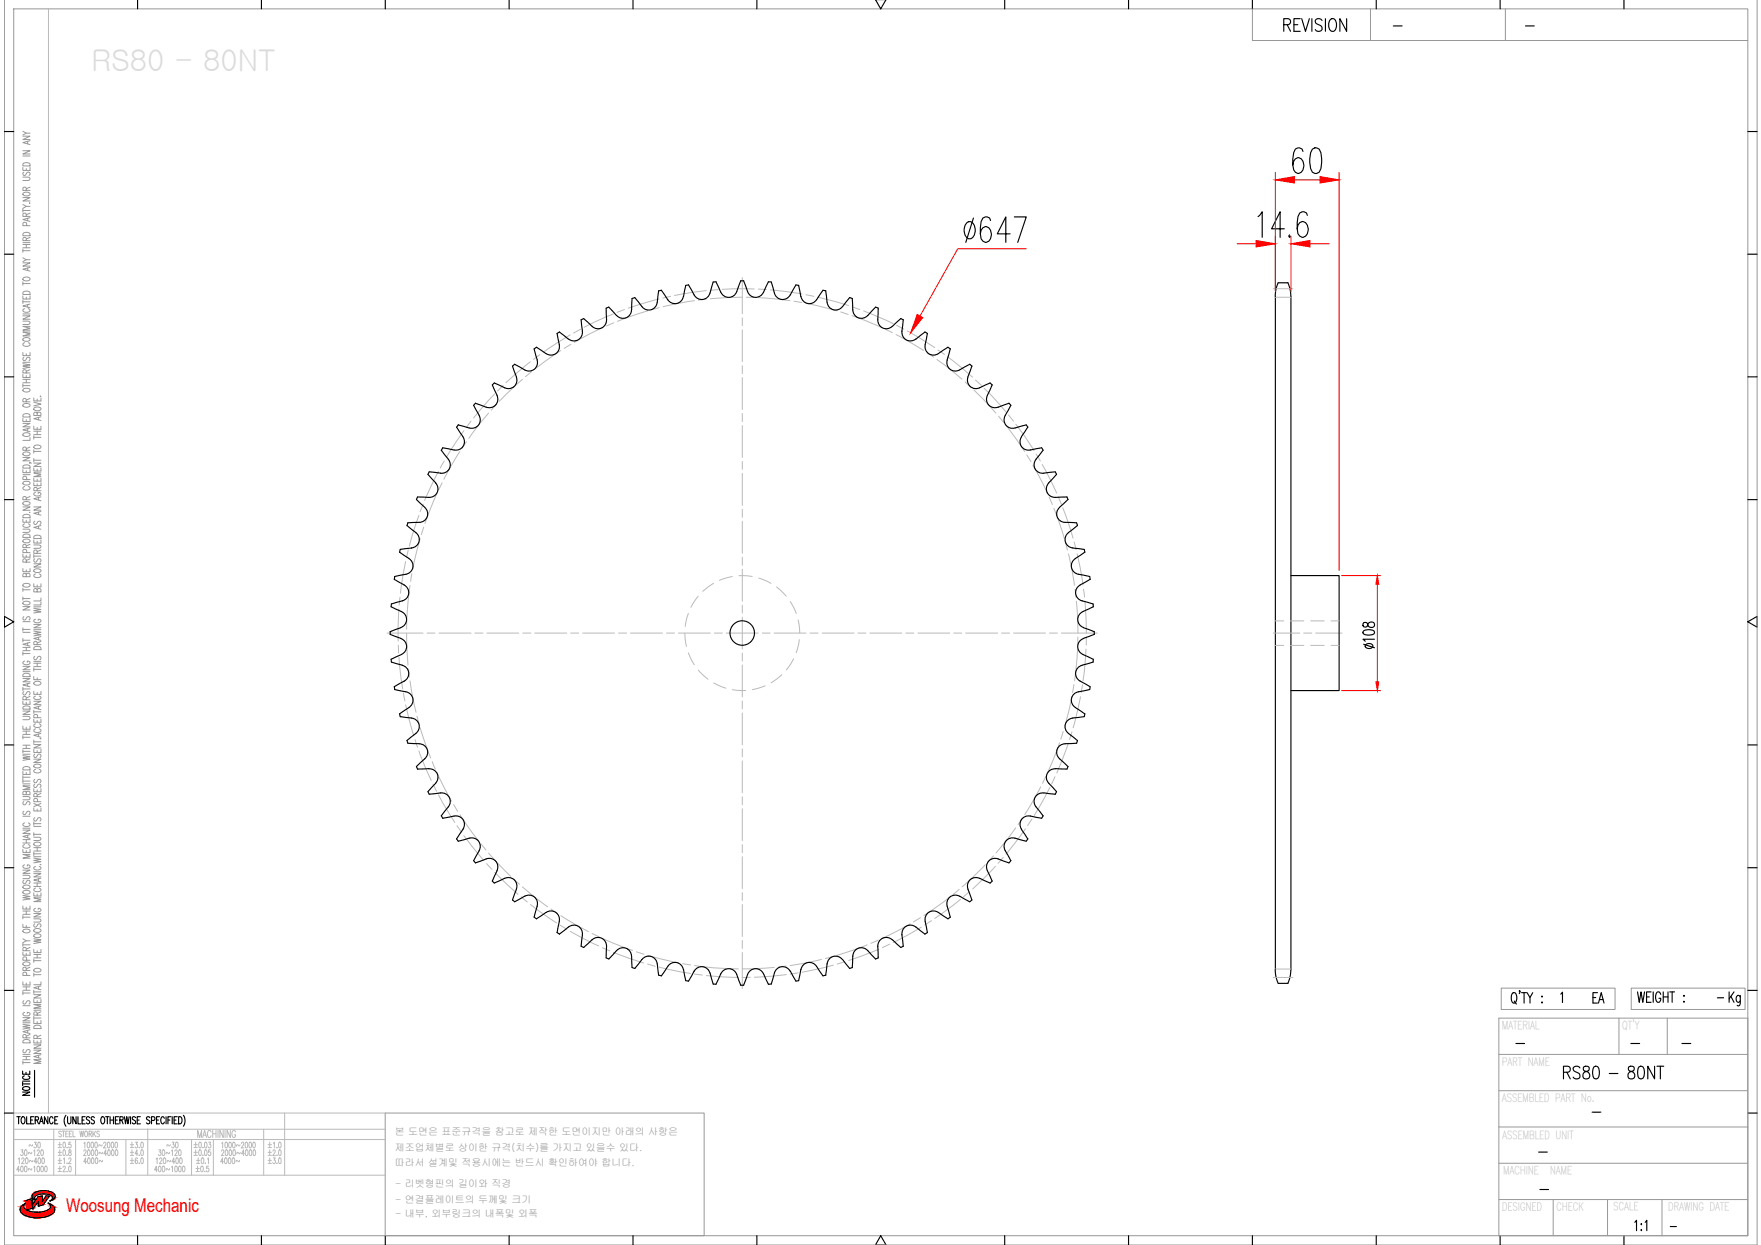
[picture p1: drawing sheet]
<svg xmlns="http://www.w3.org/2000/svg" width="297mm" height="210mm" viewBox="0 0 297 210" stroke-linecap="round" stroke-linejoin="round" font-family="sans-serif">
<defs><g id="words">
<text font-size="5.3" x="290.7" y="170.7">Kg</text>
<text font-size="4.9" x="267.8" y="170.4">EA</text>
<text font-size="3.2" fill="#f00" x="11.1" y="204.3">Woosung Mechanic</text>
<g font-size="2.6">
<text x="234.2" y="5.6">-</text>
<text x="256.5" y="5.6">-</text>
<text x="288.9" y="169.3">-</text>
<text x="254.7" y="177.1">-</text>
<text x="274.1" y="177.1">-</text>
<text x="282.9" y="177.1">-</text>
<text x="267.8" y="188.7">-</text>
<text x="258.6" y="195.4">-</text>
<text x="258.9" y="201.8">-</text>
<text x="280.8" y="208.1">-</text>
</g>
<g font-size="1.7" fill="#989898">
<text x="66.6" y="191.4">본 도면은 표준규격을 참고로 제작한 도면이지만 아래의 사항은</text>
<text x="66.6" y="194.1">제조업체별로 상이한 규격(치수)를 가지고 있을수 있다.</text>
<text x="66.6" y="196.6">따라서 설계및 적용시에는 반드시 확인하여야 합니다.</text>
<text x="66.7" y="200.2">- 리벳형핀의 길이와 직경</text>
<text x="66.7" y="202.8">- 연결플레이트의 두께및 크기</text>
<text x="66.7" y="205.2">- 내부, 외부링크의 내폭및 외폭</text>
</g>
</g></defs>
<!-- layer: 0 -->
<g fill="none" stroke="#989898" stroke-width=".17">
<path d="M.7 -.1v210h295.7v-210M2.3 1.5h292.5v206.8h-292.5zM211.3 1.5v5.3h83.5M231.2 1.5v5.3M253.9 1.5v5.3M3.9 33.3h1.2l-1.2 .6h1.2M3.9 29.9h.8l.4 .2-.2 .3h-1M3.9 28.2v.5h1.2v-.5M3.9 25.4h1.2l-1.2 .6h1.2M3.9 23h1.2l-1.2 .5h1.2M3.9 35.2v.6M3.9 35.5h1.2"/>
<path d="M3.9 34.5l.5 .3M3.9 26.3h1.2M3.9 22.1l.5 .4M3.9 39.3a.82 .82 0 0 1 1.2 .1v.3h-1.2zM3.9 32.5a.91 .91 0 0 1 1.2 .1 .64 .64 0 0 1-.6 .4 .64 .64 0 0 1-.6-.4zM3.9 27.6a.84 .84 0 0 1 1.2 .1v.3h-1.2zM4 29l-.1 .4 .1 .2 .3-.1a.52 .52 0 0 1 .7-.4l.1 .3-.2 .2M4.4 36.5v-.5h-.4l-.1 .5h1.2M4.4 32.1l-.1-.5h-.4v.5h1.2M4.4 28.4v.3M4.5 38.1l-.1-.5-.1-.1-.4 .1v.5h1.2M4.7 23.8v.4"/>
<path d="M4.7 36.8v.4M5 34.2v.1zM5.1 36.7l-1.2 .3 1.2 .3M5.1 34.8h-.7l-.5 .3M5.1 23.7l-1.2 .3 1.2 .4M5.1 22.5h-.7l-.5 .3M5.1 35.9l-.7 .3M5.1 31.6l-.7 .2M3.9 59.4v.6h1.2v-.6M3.9 54.1h.8l.4 .3-.2 .3h-1M3.9 53.2h1.2l-1.2 .6h1.2M3.9 49.9v.5h1.2v-.5"/>
<path d="M3.9 44.3h1.2l-1.2 .6h1.2M3.9 42v.5M3.9 47.5v.6M3.9 50.6v.6M3.9 52.9h1.2M3.9 50.9h1.2M3.9 47.8h1.2M3.9 43.5l.5 .3M3.9 42.3h1.2M3.9 41.8h1.2M3.9 41.2h1.2M3.9 40.9h1.2"/>
<path d="M3.9 57.1a.91 .91 0 0 1 1.2 0 .69 .69 0 0 1-1.2 .3zM3.9 49.2a.82 .82 0 0 1 1.2 .2v.2h-1.2zM3.9 46.9a.71 .71 0 0 1 1.2 .2 .7 .7 0 0 1-1.2-.1zM4.2 57.8a.32 .32 0 0 0-.3 .4 .32 .32 0 0 0 .4 .2h.3a.32 .32 0 0 0 .5-.2 .32 .32 0 0 0-.3-.4M4.2 52a.32 .32 0 0 0-.3 .5 .32 .32 0 0 0 .4 .2h.3a.32 .32 0 0 0 .5-.2 .32 .32 0 0 0-.3-.5M4.4 40.6v-.5h-.4l-.1 .5h1.2M4.4 41.2v.6M4.4 50.1v.3M4.4 59.6v.4M4.7 45.2v.4M4.7 51.4v.4M5.1 56h-1.2l1.2 .3-1.2 .3h1.2"/>
<path d="M5.1 55h-1.2l1.2 .3-1.2 .4h1.2M5.1 51.3l-1.2 .3 1.2 .3M5.1 45.1l-1.2 .3 1.2 .3M5.1 43.8h-.7l-.5 .3M5.1 40l-.7 .3M3.9 79.2v.5h1.2v-.5M3.9 77.1h1.2l-1.2 .6h1.2M3.9 73.2a.72 .72 0 0 1 1.2 .2 .87 .87 0 0 1-1.2 0zM3.9 71.4h1.2l-1.2 .6h1.2M3.9 70.5v.6h1.2v-.6M3.9 63.1v.5h1.2v-.5M3.9 61.3l1.2 .2-1.2 .2 1.2 .2-1.2 .2"/>
<path d="M3.9 64.7v.6M3.9 65h1.2M3.9 64.5h1.2M3.9 64h1.2M3.9 61.1h1.2M3.9 78.5a.84 .84 0 0 1 1.2 .1v.3h-1.2zM3.9 76.4a.71 .71 0 0 1 1.2 .2 .7 .7 0 0 1-1.2-.2zM3.9 69.9a.79 .79 0 0 1 1.2 .1v.3h-1.2zM3.9 68.2a.91 .91 0 0 1 1.2 .1 .69 .69 0 0 1-1.2 .2zM3.9 65.6a.74 .74 0 0 1 1.2 .2 .7 .7 0 0 1-1.2-.1zM4 60.2a.29 .29 0 0 0-.1 .5 .29 .29 0 0 0 .5-.1l.1-.2a.31 .31 0 0 1 .5-.1 .31 .31 0 0 1-.1 .5M4.4 75.9v-.5h-.5v.5h1.2"/>
<path d="M4.4 67.7v-.4l-.4-.1-.1 .5h1.2M4.4 62.9v-.5h-.5v.5h1.2M4.4 63.3v.3M4.4 64v.5M4.4 70.8v.3M4.4 79.4v.3M4.7 72.3v.4M5 78l.3 .1M5.1 73.8v.4h-1.2M5.1 72.2l-1.2 .3 1.2 .3M5.1 75.4l-.7 .2M5.1 67.2l-.7 .3"/>
<path d="M5.1 62.3l-.7 .3M5.7 78.9v.5h1.2v-.5M5.7 78.1h1.2l-1.2 .5h1.2M5.7 71.9v.5h1.2v-.5M5.7 67.8l1.2 .3-1.2 .3M5.7 67.1v.5h1.2v-.5M5.7 73.5v.5M5.7 75.8v.6M5.7 77.3v.6M5.7 77.6h1.2M5.7 76.1h1.2M5.7 73.7h1.2"/>
<path d="M5.7 73.3h1.2M5.7 72.7h1.2M5.8 75.2a.71 .71 0 0 1 1.1 .2 .73 .73 0 0 1-1.2-.1zM5.8 68.8a.91 .91 0 0 1 1.1 0 .69 .69 0 0 1-1.1 .3zM6.3 69.7l.2-.2h.3l.1 .2v.4h-1.2l.1-.6 .4 .1 .1 .5M6.3 67.3v.3M6.3 72.1v.3M6.3 72.7v.6M6.3 79.1v.3M6.5 70.4v.4M6.8 66.8h.1zM6.9 79.7h-1.2l1.2 .3-1.2 .4h1.2"/>
<path d="M6.9 70.3l-1.2 .3 1.2 .3M3.9 95.9v.5h1.2v-.5M3.9 93.4v.5h1.2v-.5M3.9 89.2h1l.2 .2-.2 .3-1 .1M3.9 87.5v.5h1.2v-.5M3.9 85.5h1.2l-1.2 .5h1.2M3.9 99.2v.5M3.9 99.4h1.2M3.9 80h1.2M3.9 98.5a.91 .91 0 0 1 1.2 .1 .64 .64 0 0 1-.6 .4 .64 .64 0 0 1-.6-.4zM3.9 91.1a.71 .71 0 0 1 1.2 .2 .73 .73 0 0 1-1.2-.2zM3.9 90.2a.79 .79 0 0 1 1.2 .1v.3h-1.2z"/>
<path d="M3.9 86.9a.82 .82 0 0 1 1.2 .1v.3h-1.2zM3.9 84.7a.91 .91 0 0 1 1.2 .1 .64 .64 0 0 1-.6 .4 .64 .64 0 0 1-.6-.4zM3.9 81.3a.91 .91 0 0 1 1.2 .1 .64 .64 0 0 1-.6 .4 .64 .64 0 0 1-.6-.4zM4.2 88.3a.32 .32 0 0 0-.3 .4 .32 .32 0 0 0 .4 .2h.3a.32 .32 0 0 0 .5-.2 .32 .32 0 0 0-.3-.4M4.2 82a.32 .32 0 0 0-.3 .4 .32 .32 0 0 0 .4 .2h.3a.32 .32 0 0 0 .5-.2 .32 .32 0 0 0-.3-.4M4.4 96.9l.3-.2h.3l.1 .2v.3h-1.2l.1-.5h.4v.5M4.4 94.8v-.5l-.4-.1-.1 .6h1.2M4.4 92.3l-.1-.5-.4 .1v.4h1.2M4.4 84.3v-.5l-.4-.1-.1 .6h1.2M4.4 87.7v.3M4.4 93.6v.3M4.4 96.1v.3"/>
<path d="M4.5 93.2l-.1-.5h-.5v.5h1.2M4.5 80.8l-.1-.4-.1-.1-.4 .1v.4h1.2M5 86.4h.1M5.1 94.2l-.7 .3M5.1 91.8l-.7 .2M5.1 83.7l-.7 .3M5.7 98.4v.5h1.2v-.5M5.7 95.1h1.2l-1.2 .5h1.2M5.7 91.9h.9l.3 .2-.2 .3h-1M5.7 91v.6h1.2v-.6M5.7 85.5h1.2l-1.2 .5h1.2M5.7 81.4v.5h1.2v-.5"/>
<path d="M5.7 80.6v.5h1.2v-.5M5.7 93.5v.6M5.7 93.8h1.2M5.8 96a.91 .91 0 0 1 1.1 .1 .64 .64 0 0 1-.6 .4 .64 .64 0 0 1-.6-.4zM5.8 90.4a.79 .79 0 0 1 1.1 .1v.3h-1.2zM5.9 94.2a.29 .29 0 0 0-.2 .5 .29 .29 0 0 0 .5-.1l.1-.2a.31 .31 0 0 1 .5-.1 .31 .31 0 0 1-.1 .5M5.9 87.9l-.2 .2 .2 .3 .3-.1 .1-.3a.3 .3 0 0 1 .5-.1 .3 .3 0 0 1-.1 .5M6 96.8a.32 .32 0 0 0-.3 .4 .32 .32 0 0 0 .5 .2h.2a.32 .32 0 0 0 .5-.2 .32 .32 0 0 0-.3-.4M6 83a.32 .32 0 0 0-.3 .4 .32 .32 0 0 0 .5 .2h.2a.34 .34 0 0 0 .5-.3 .34 .34 0 0 0-.5-.3v.2M6.3 99.4l.2-.2 .3 .1 .1 .1v.4h-1.2l.1-.5h.4l.1 .5M6.3 93.3l-.1-.5h-.4l-.1 .5h1.2M6.3 82.7l-.1-.5h-.4l-.1 .5h1.2"/>
<path d="M6.3 80.8v.3M6.3 81.6v.3M6.3 91.2v.4M6.3 98.6v.3M6.5 83.9v.4M6.5 86.4v.4M6.5 88.7v.4M6.9 88.6l-1.2 .3 1.2 .3M6.9 86.2l-1.2 .3 1.2 .4M6.9 83.8l-1.2 .3 1.2 .3M6.9 92.7l-.6 .3M6.9 82.2l-.6 .3"/>
<path d="M3.9 119.9h1.2l-1.2 .6h1.2M3.9 118.2v.5h1.2v-.5M3.9 114.4h1.2l-1.2 .5h1.2M3.9 112.3h1.2l-1.2 .6h1.2M3.9 102.3h1.2l-1.2 .5h1.2M3.9 100.6v.6M3.9 105.8v.6M3.9 107.6v.6M3.9 109.9v.6M3.9 115.9v.5M3.9 116.2h1.2M3.9 113.2h1.2"/>
<path d="M3.9 110.2h1.2M3.9 109.7h1.2M3.9 109.1h1.2M3.9 107.9h1.2M3.9 106.6h1.2M3.9 106.1h1.2M3.9 104.8h1.2M3.9 100.9h1.2M3.9 119.2a.84 .84 0 0 1 1.2 .1v.3h-1.2zM3.9 113.7a.82 .82 0 0 1 1.2 .1v.3h-1.2zM3.9 101.5a.91 .91 0 0 1 1.2 .1 .69 .69 0 0 1-1.2 .2zM4 116.6a.29 .29 0 0 0-.1 .5 .29 .29 0 0 0 .5-.1l.1-.2a.31 .31 0 0 1 .5-.1 .31 .31 0 0 1-.1 .5"/>
<path d="M4 104a.29 .29 0 0 0-.1 .4 .29 .29 0 0 0 .5 0l.1-.3a.31 .31 0 0 1 .5-.1 .31 .31 0 0 1-.1 .5M4.2 111.5a.32 .32 0 0 0-.3 .4 .32 .32 0 0 0 .4 .2h.3a.34 .34 0 0 0 .5-.3 .34 .34 0 0 0-.5-.3v.2M4.4 118v-.5l-.4-.1-.1 .6h1.2M4.4 109.1v.6M4.4 118.4v.3M4.7 108.4v.4M4.7 115.3v.4M5.1 115.2l-1.2 .3 1.2 .3M5.1 108.3l-1.2 .3 1.2 .3M5.1 117.4l-.7 .3M5.7 118.2h1.2l-1.2 .6h1.2M5.7 116.6v.5h1.2v-.5"/>
<path d="M5.7 114.1v.5h1.2M5.7 106.4l1.2 .2-1.2 .2 1.2 .2-1.2 .2M5.7 105.3h1.2l-1.2 .5h1.2M5.7 102.5l1.2 .3-1.2 .1 1.2 .3-1.2 .1M5.7 112.6v.5M5.7 119.7v.6M5.7 112.9h1.2M5.7 112.4h1.2M5.7 111.8h1.2M5.7 111.5h1.2M5.7 106.2h1.2M5.7 102.3h1.2"/>
<path d="M5.8 115a.71 .71 0 0 1 1.1 .3 .7 .7 0 0 1-1.2-.2zM5.8 109.1a.84 .84 0 0 1 1.1 .2v.2h-1.2zM5.9 110.7a.29 .29 0 0 0-.2 .4 .29 .29 0 0 0 .5 0l.1-.3a.31 .31 0 0 1 .5-.1 .31 .31 0 0 1-.1 .5M6 117.4a.32 .32 0 0 0-.3 .4 .32 .32 0 0 0 .5 .2h.2a.32 .32 0 0 0 .5-.2 .32 .32 0 0 0-.3-.4M6 104.4a.32 .32 0 0 0-.3 .4 .32 .32 0 0 0 .5 .2h.2a.33 .33 0 0 0 .5-.3 .33 .33 0 0 0-.5-.3v.2M6.3 108.7l-.1-.5h-.4l-.1 .5h1.2M6.3 111.8v.6M6.3 114.3v.3M6.3 116.7v.4M6.5 107.5v.4M6.5 119.1v.4M6.9 119l-1.2 .3 1.2 .3"/>
<path d="M6.9 107.3l-1.2 .3 1.2 .4M6.9 101.5v.5h-1.2M6.9 100.8v.5h-1.2M6.9 108.1l-.6 .3M3.9 139.9h1.2l-1.2 .6h1.2M3.9 134.3h.8l.4 .2-.2 .3h-1M3.9 130v.6h1.2v-.6M3.9 127.4l1.2 .2-1.2 .2 1.2 .2-1.2 .2M3.9 122.4v.6h1.2v-.6M3.9 120.8h.8l.4 .2-.2 .3h-1M3.9 124v.6M3.9 126.4v.6"/>
<path d="M3.9 130.8v.5M3.9 131.4v.6M3.9 139.6h1.2M3.9 137.6h1.2M3.9 132.2h1.2M3.9 131.7h1.2M3.9 131h1.2M3.9 127.2h1.2M3.9 126.7h1.2M3.9 126.2h1.2M3.9 125.6h1.2M3.9 124.3h1.2"/>
<path d="M3.9 123.8h1.2M3.9 123.3h1.2M3.9 129.4a.82 .82 0 0 1 1.2 .1v.3h-1.2zM4 136.8a.29 .29 0 0 0-.1 .4 .29 .29 0 0 0 .5 0l.1-.3a.31 .31 0 0 1 .5-.1 .31 .31 0 0 1-.1 .5M4 135.1l-.1 .2 .1 .4 .3-.1 .2-.3a.3 .3 0 0 1 .5-.1 .3 .3 0 0 1-.1 .5M4.2 138.7a.32 .32 0 0 0-.3 .4 .32 .32 0 0 0 .4 .3h.3a.32 .32 0 0 0 .5-.3 .32 .32 0 0 0-.3-.4M4.4 133.6l.3-.2h.3l.1 .2v.4h-1.2l.1-.6 .4 .1v.5M4.4 122.6v.4M4.4 123.3v.5M4.4 125.6v.6M4.4 130.2v.4M5.1 132.5h-1.2l1.2 .3-1.2 .3h1.2"/>
<path d="M5.7 136.2v.5h1.2v-.5M5.7 133v.5h1.2v-.5M5.7 128h1.2l-1.2 .6h1.2M5.7 126.3v.6h1.2v-.6M5.7 125.5h1.2l-1.2 .6h1.2M5.7 121.3v.5h1.2v-.5M5.7 124.8v.5M5.7 138.6v.5M5.7 139.3h1.2M5.7 138.9h1.2M5.7 135.5l1.2 .5M5.7 125.1h1.2"/>
<path d="M5.7 120h1.2M5.8 129a.91 .91 0 0 1 1.1 .1 .69 .69 0 0 1-1.1 .2zM5.9 137.9a.29 .29 0 0 0-.2 .4 .29 .29 0 0 0 .5 0l.1-.3a.31 .31 0 0 1 .5-.1 .31 .31 0 0 1-.1 .5M5.9 132.2l-.2 .4a.26 .26 0 0 0 .2 .2 .26 .26 0 0 0 .3-.2l.1-.2a.31 .31 0 0 1 .5-.1 .31 .31 0 0 1-.1 .5M5.9 131.4a.29 .29 0 0 0-.2 .5 .29 .29 0 0 0 .5-.1l.1-.2a.31 .31 0 0 1 .5-.1 .31 .31 0 0 1-.1 .5M5.9 127.1a.29 .29 0 0 0-.2 .5 .29 .29 0 0 0 .5-.1l.1-.2a.31 .31 0 0 1 .5-.1 .31 .31 0 0 1-.1 .5M6 129.7a.32 .32 0 0 0-.3 .4 .32 .32 0 0 0 .5 .2h.2a.32 .32 0 0 0 .5-.2 .32 .32 0 0 0-.3-.4M6 122.9a.32 .32 0 0 0-.3 .4 .32 .32 0 0 0 .5 .2h.2a.32 .32 0 0 0 .5-.2 .32 .32 0 0 0-.3-.4M6 122a.32 .32 0 0 0-.3 .5 .32 .32 0 0 0 .5 .2h.2a.32 .32 0 0 0 .5-.2 .32 .32 0 0 0-.3-.5M6.3 134.3l-.1-.4-.4-.1-.1 .5h1.2M6.3 121.4v.4M6.3 126.5v.4"/>
<path d="M6.3 133.2v.3M6.3 136.4v.3M6.3 135.2v-.5l-.2-.1-.3 .1-.1 .5h1.2M6.3 121v-.5h-.5l-.1 .5h1.2M6.5 123.8v.4M6.8 124.5h.1zM6.9 123.6l-1.2 .4 1.2 .3M6.9 135.5l-1.2 .5M6.9 133.8l-.6 .2M3.9 155.8v.6h1.2M3.9 152.8v.5h1.2v-.5M3.9 151l1.2 .1-1.2 .2 1.2 .2-1.2 .2"/>
<path d="M3.9 149.5a.72 .72 0 0 1 1.2 .1 .87 .87 0 0 1-1.2 0zM3.9 147.6h.8l.4 .2-.2 .3h-1M3.9 146.7h1.2l-1.2 .5h1.2M3.9 143.2v.5h1.2v-.5M3.9 154.4v.5M3.9 159v.6M3.9 159.3h1.2M3.9 158.3l.5 .3M3.9 154.6h1.2M3.9 154.1h1.2M3.9 153.6h1.2M3.9 142.1h1.2"/>
<path d="M3.9 141.6h1.2M3.9 156.8a.91 .91 0 0 1 1.2 .1 .64 .64 0 0 1-.6 .4 .64 .64 0 0 1-.6-.4zM3.9 150.3a.91 .91 0 0 1 1.2 0 .64 .64 0 0 1-.6 .5 .64 .64 0 0 1-.6-.5zM4 148.4a.29 .29 0 0 0-.1 .5 .29 .29 0 0 0 .5-.1l.1-.2a.31 .31 0 0 1 .5-.1 .31 .31 0 0 1-.1 .5M4.2 145.8a.32 .32 0 0 0-.3 .4 .32 .32 0 0 0 .4 .2h.3a.33 .33 0 0 0 .5-.3 .33 .33 0 0 0-.5-.3v.2M4.2 142.4a.32 .32 0 0 0-.3 .4 .32 .32 0 0 0 .4 .2h.3a.32 .32 0 0 0 .5-.2 .32 .32 0 0 0-.3-.4M4.4 141.6v.5M4.4 143.4v.3M4.4 152.9v.4M4.4 153.6v.5M4.4 156v.4M4.7 140.8v.4"/>
<path d="M5.1 158.6h-.7l-.5 .3M5.1 144.1h-1.2l1.2 .3-1.2 .3h1.2M5.1 140.7l-1.2 .3 1.2 .4M5.1 159.7l-.7 .3M5.7 158.3l1.2 .2-1.2 .2 1.2 .2-1.2 .2M5.7 154.9h.9l.3 .2-.2 .3-1 .1M5.7 154h1.2l-1.2 .6h1.2M5.7 150.5v.6h1.2v-.6M5.7 147.3h1.2l-1.2 .5h1.2M5.7 144.7l1.2 .2-1.2 .2 1.2 .2-1.2 .2M5.7 141.2h.9l.3 .2-.2 .3h-1M5.7 140.4v.5"/>
<path d="M5.7 143.7v.5M5.7 149.5h1.2M5.7 148.9h1.2M5.7 147h1.2M5.7 144.4h1.2M5.7 143.9h1.2M5.7 143.5h1.2M5.7 142.9h1.2M5.7 140.7h1.2M5.8 157.6a.71 .71 0 0 1 1.1 .2 .7 .7 0 0 1-1.2-.1zM5.8 156.7a.71 .71 0 0 1 1.1 .2 .7 .7 0 0 1-1.2-.1zM5.8 142.1a.71 .71 0 0 1 1.1 .3 .7 .7 0 0 1-1.2-.2z"/>
<path d="M5.9 155.8l-.2 .1 .2 .4 .3-.1 .1-.3a.3 .3 0 0 1 .5-.1 .3 .3 0 0 1-.1 .5M6 153.1a.32 .32 0 0 0-.3 .4 .32 .32 0 0 0 .5 .2h.2a.34 .34 0 0 0 .5-.3 .34 .34 0 0 0-.5-.3v.2M6 149.7a.32 .32 0 0 0-.3 .4 .32 .32 0 0 0 .5 .2h.2a.32 .32 0 0 0 .5-.2 .32 .32 0 0 0-.3-.4M6 146.1a.32 .32 0 0 0-.3 .4 .32 .32 0 0 0 .5 .2h.2a.32 .32 0 0 0 .5-.2 .32 .32 0 0 0-.3-.4M6.3 142.9v.6M6.3 148.9v.6M6.3 150.7v.4M6.5 148.2v.4M6.8 145.8h.1zM6.9 151.4h-1.2l1.2 .3-1.2 .3h1.2M6.9 148.1l-1.2 .3 1.2 .3M3.9 172.7l1.2 .2-1.2 .2 1.2 .2-1.2 .2"/>
<path d="M3.9 171.6h1.2l-1.2 .5h1.2M3.9 165.5v.6h1.2v-.6M3.9 160.5v.6h1.2v-.6M3.9 179.1h1.2M3.9 167.1v.6M3.9 178.9v.5M3.9 178.7h1.2M3.9 178.1h1.2M3.9 177.8h1.2M3.9 172.4h1.2M3.9 169.6h1.2M3.9 167.4h1.2"/>
<path d="M3.9 167h1.2M3.9 166.4h1.2M3.9 175.4a.82 .82 0 0 1 1.2 .1v.3h-1.2zM3.9 162.3a.71 .71 0 0 1 1.2 .3 .7 .7 0 0 1-1.2-.2zM4 176.9l-.1 .2 .1 .4 .3-.1 .2-.3a.3 .3 0 0 1 .5-.1 .3 .3 0 0 1-.1 .5M4 168.7a.29 .29 0 0 0-.1 .5 .29 .29 0 0 0 .5-.1l.1-.2a.31 .31 0 0 1 .5-.1 .31 .31 0 0 1-.1 .5M4.2 170.7a.32 .32 0 0 0-.3 .4 .32 .32 0 0 0 .4 .2h.3a.33 .33 0 0 0 .5-.3 .33 .33 0 0 0-.5-.3v.2M4.4 175v-.5l-.4-.1-.1 .6h1.2M4.4 163.6v-.5h-.4l-.1 .5h1.2M4.4 160.3v-.5h-.4l-.1 .5h1.2M4.4 160.7v.4M4.4 165.7v.4"/>
<path d="M4.4 166.4v.6M4.4 178.1v.6M4.5 164.5l-.1-.5h-.5v.5h1.2M4.5 161.9l-.1-.5-.1-.1-.4 .1v.5h1.2M4.7 173.7v.4M5.1 173.6l-1.2 .3 1.2 .4M5.1 174.4l-.7 .3M5.1 163.1l-.7 .2M5.7 177.1h1.2l-1.2 .5h1.2M5.7 176.2h1.2l-1.2 .5h1.2M5.7 175.3v.5h1.2v-.5M5.7 172v.6h1.2v-.6"/>
<path d="M5.7 168.5v.5h1.2v-.5M5.7 167.7h1.2l-1.2 .6h1.2M5.7 160.1v.5h1.2v-.5M5.7 171.6h1.2M5.7 161.7v.6M5.7 164.1v.5M5.7 166.9v.6M5.7 171.4v.5M5.7 170.3h1.2M5.7 167.2h1.2M5.7 164.3h1.2M5.7 162h1.2"/>
<path d="M5.7 161.5h1.2M5.7 160.9h1.2M5.8 173a.82 .82 0 0 1 1.1 .1v.3h-1.2zM5.8 163.4a.71 .71 0 0 1 1.1 .3 .87 .87 0 0 1-1.2 0zM6.3 175.1l-.1-.5h-.4l-.1 .5h1.2M6.3 171.1l-.1-.4-.4-.1-.1 .5h1.2M6.3 160.3v.3M6.3 160.9v.6M6.3 168.7v.3M6.3 172.2v.4M6.3 175.5v.3M6.5 166.3v.4"/>
<path d="M6.5 177.9v.4M6.9 178.7h-1.2l1.2 .3-1.2 .3h1.2M6.9 177.8l-1.2 .3 1.2 .3M6.9 169.3h-1.2l1.2 .4-1.2 .3h1.2M6.9 166.2l-1.2 .3 1.2 .4M6.9 165.5v.5h-1.2M6.9 174.5l-.6 .3M6.9 170.6l-.6 .3M252.8 177.8h42M252.8 171.7h42v36.6h-42zM253.2 166.6h19.2v3.6h-19.2zM273.1 171.7v6.1"/>
<path d="M275.2 166.6h19.2v3.6h-19.2zM281.2 171.7v6.1M65 187.7h53.8v20.6h-53.8zM252.8 196.1h42M252.8 183.9h42M252.8 190h42M252.8 202.2h42M262 202.2v6.1M271.2 202.2v6.1M280.3 202.2v6.1"/>
</g>
<g fill="none" stroke="#000" stroke-width=".19">
<path d="M23.2 -.1v1.6M44.1 -.1v1.6M65 -.1v1.6M85.9 -.1v1.6M106.8 -.1v1.6M127.7 -.1v1.6M147.7 -.1l.9 1.6 .9-1.6M169.5 -.1v1.6M190.4 -.1v1.6M211.3 -.1v1.6M232.1 -.1v1.6M253 -.1v1.6"/>
<path d="M273.9 -.1v1.6M216.5 4.2h.8a.52 .52 0 0 0 .4-.5 .52 .52 0 0 0-.4-.6h-.8v2.2M217.1 4.2l.6 1.1M218.3 4.2h.6M219.3 3.1h-1v2.2h1M219.6 3.1l.6 2.2 .7-2.2M221.3 3.1v2.2M223 3.4a.58 .58 0 0 0-.7-.3 .58 .58 0 0 0-.4 .8l.8 .4a.53 .53 0 0 1 .3 .5 .53 .53 0 0 1-.4 .5h-.3l-.4-.3M223.6 3.1v2.2M224.5 3.3l.1-.2a.93 .93 0 0 1 .8 1.4l-.1 .3a.57 .57 0 0 1-.5 .5 .57 .57 0 0 1-.6-.5 1.47 1.47 0 0 1 .3-1.5zM227.1 3.1v2.2l-1.1-2.2v2.2M.7 22.2h1.6"/>
<path d="M294.8 22.2h1.6M.7 42.9h1.6M92.1 59.6l-1.6-1.1-.4 .3 .5 1.9M94.4 56l1.5 1.2M94.4 56l-.4 .2 .2 1.2a1.71 1.71 0 0 1-.8 2.4 1.43 1.43 0 0 1-1.3-.2M98.2 55.8a1.43 1.43 0 0 1-.7 1.5 1.43 1.43 0 0 1-1.6-.2M104 53.2l-1.3-1.4-.5 .2 .1 1.1a1.71 1.71 0 0 1-1.2 2.3 1.95 1.95 0 0 1-1.8-.9l-.8-.8-.5 .2 .2 1.9M106.6 50.3l.5-.1 .9 1.2a1.47 1.47 0 0 0 1.6 .9 1.47 1.47 0 0 0 1.3-1.3M106.6 50.3l-.1 1.6a1.48 1.48 0 0 1-.7 1.6 1.48 1.48 0 0 1-1.8-.3M111.6 48.9l1 1.6M111.6 48.9l-.5 .1-.2 1.9M115.3 50a1.43 1.43 0 0 1-1.2 1.2 1.43 1.43 0 0 1-1.5-.7"/>
<path d="M125.4 47.3l.6 1.5a1.51 1.51 0 0 0 1.4 1.3 1.51 1.51 0 0 0 1.5-1.2l.7-1.4M125.4 47.3h-.4l-.6 1.5a1.51 1.51 0 0 1-1.4 1.3 1.51 1.51 0 0 1-1.6-1.2l-.6-1.4h-.5l-.3 1.2a1.68 1.68 0 0 1-2.2 1.7 3.9 3.9 0 0 1-1.5-2l-.2-.3h-.4l-.4 1.9M129.6 47.5l.5 .1 .4 1.4a1.51 1.51 0 0 0 1.4 1.5 1.51 1.51 0 0 0 1.6-1.1l.7-1.3M134.2 48l.5 .1M134.7 48.1l.4 1.9M135.1 50a1.43 1.43 0 0 0 1.1 1.2 1.43 1.43 0 0 0 1.5-.7M138.8 48.9l-1.1 1.6M138.8 48.9l.5 .1 .2 1.9M143.3 50.2l.5 .1M143.3 50.2l-.9 1.2a1.48 1.48 0 0 1-1.6 .9 1.48 1.48 0 0 1-1.3-1.3M143.8 50.3v1.6a1.48 1.48 0 0 0 .8 1.6 1.48 1.48 0 0 0 1.8-.3M146.4 53.2l1.3-1.4 .4 .2v1.5a1.48 1.48 0 0 0 .6 1.7 1.48 1.48 0 0 0 1.8-.2"/>
<path d="M152.4 53.9l-.2 1.6a1.48 1.48 0 0 0 .5 1.7 1.48 1.48 0 0 0 1.8-.1M152.4 53.9l-.5-.2-1.4 1.3M156 56l-1.5 1.2M156 56l.4 .2M156.4 56.2l-.3 1.5a1.48 1.48 0 0 0 .4 1.8 1.48 1.48 0 0 0 1.8 .1M158.3 59.6l1.6-1.1 .4 .3-.4 1.5a1.51 1.51 0 0 0 .3 1.9 1.51 1.51 0 0 0 2 0l1.4-.8M215.6 47.7l-.4 1.3-.1 .9v114.1l.5 1.8h1.6M215.6 47.7h1.6M217.2 47.7l.4 1.3 .1 .9M217.7 49.9v113.6M294.8 42.9h1.6M.7 63.5h1.6"/>
<path d="M77.3 71.6l-.3 .4 .6 1a1.72 1.72 0 0 1 .3 2.5 1.99 1.99 0 0 1-2.1 .2l-1.1-.2-.1 .1-.2 .3 .7 .9a1.67 1.67 0 0 1 .2 2.8 3.2 3.2 0 0 1-2.1 0l-.8-.1-.2 .5 1.3 1.4M79.9 68.3l.9 1.7M80.8 70a1.47 1.47 0 0 1-.2 1.8 1.47 1.47 0 0 1-1.8 .2l-1.5-.4M86.8 61.4l-.4 .3 .7 1.8M87.1 63.6a1.46 1.46 0 0 1-.5 1.7 1.46 1.46 0 0 1-1.8-.1l-1.4-.6-.4 .3 .5 1.1a1.69 1.69 0 0 1-.5 2.7 4 4 0 0 1-2.4-.6l-.4-.1-.3 .3M90.6 60.7a1.47 1.47 0 0 1-.7 1.7 1.47 1.47 0 0 1-1.7-.2l-1.4-.8M163.6 61.4l.4 .3M163.9 61.7l-.5 1.5a1.51 1.51 0 0 0 .2 1.9 1.51 1.51 0 0 0 2 .1l1.4-.6M166.6 66.7a1.48 1.48 0 0 0 .3 1.7 1.48 1.48 0 0 0 1.8 .1l1.5-.5 .3 .3M167 64.6l.4 .3-.9 1.8M169.6 70a1.47 1.47 0 0 0 .2 1.8 1.47 1.47 0 0 0 1.8 .2l1.5-.4M170.5 68.3l-.9 1.7"/>
<path d="M173.1 71.6l.3 .4M173.4 72l-.9 1.3a1.49 1.49 0 0 0-.3 1.8 1.49 1.49 0 0 0 1.6 .8M175.7 75.5l-1.9 .4M175.7 75.5l.3 .4M175.9 75.9l-.9 1.2a1.48 1.48 0 0 0-.5 1.8 1.48 1.48 0 0 0 1.6 .9M176.1 79.8l1.9-.3 .2 .5-1.3 1.4M294.8 63.5h1.6M.7 84.2h1.6M67.5 92.6l-.1 .5 1.6 1.1M69 94.2a1.47 1.47 0 0 1 .6 1.7 1.47 1.47 0 0 1-1.5 1l-1.5 .3-.1 .5 1 .6a1.68 1.68 0 0 1 1.2 2.4l-.8 .6M70.1 89.8a1.47 1.47 0 0 1 .5 1.7 1.47 1.47 0 0 1-1.6 .9l-1.5 .2M71.6 85.6a1.46 1.46 0 0 1 .4 1.7 1.46 1.46 0 0 1-1.7 .8h-1.5l-.2 .5 1.6 1.2"/>
<path d="M72.4 83.9l-2-.1-.2 .4 1.5 1.3M73.5 81.4a1.43 1.43 0 0 1 .2 1.6 1.43 1.43 0 0 1-1.4 .9M176.9 81.4a1.43 1.43 0 0 0-.3 1.6 1.43 1.43 0 0 0 1.4 .9M178 83.9l2-.1 .1 .3 .1 .1-1.5 1.3M178.7 85.6a1.43 1.43 0 0 0-.4 1.5 1.43 1.43 0 0 0 1.4 1M179.7 88.1h1.9l.2 .5M181.4 94.2a1.47 1.47 0 0 0-.6 1.7 1.47 1.47 0 0 0 1.5 1l1.5 .3 .1 .5M181.7 88.6l-.9 .7a1.7 1.7 0 0 0-1 2.4 1.99 1.99 0 0 0 1.9 .8l1.2 .1M182.9 92.6l.1 .5M183 93.1l-1.6 1.1M183.9 97.7l-1.4 .7a1.51 1.51 0 0 0-1.1 1.7 1.51 1.51 0 0 0 1.5 1.3l1.5 .4v.5l-1.7 .8M217.7 97h8.2v19.4h-8.2"/>
<path d="M294.8 84.2h1.6M.7 103.9l1.6 .9-1.6 .9zM65.8 107l1.8 .6M66 102.3l1.4 .7a1.48 1.48 0 0 1 1.2 1.3 1.48 1.48 0 0 1-1 1.5M66 111.1v.5l1.9 .5M66.5 115.8l.1 .5 1.5 .3a1.47 1.47 0 0 1 1.5 1 1.47 1.47 0 0 1-.6 1.7M67.6 107.7a1.43 1.43 0 0 1 1 1.3 1.43 1.43 0 0 1-.9 1.3M67.6 105.8l-1.8 .7v.5M67.7 110.3l-1.7 .9M67.9 112.2a1.47 1.47 0 0 1 1.1 1.4 1.47 1.47 0 0 1-1.2 1.4l-1.3 .8M67.9 101.3l-1.9 .5v.5M69 119.3l-1.6 1 .1 .5 1.2 .2a1.67 1.67 0 0 1 2 1.8l-.6 .8"/>
<path d="M181.4 119.3l1.6 1.1M182.7 110.3l1.7 .8v.5l-1.5 .5a1.51 1.51 0 0 0-1.5 1.3 1.51 1.51 0 0 0 1.1 1.6l1.4 .8M182.7 103.1a1.43 1.43 0 0 0-.9 1.4 1.43 1.43 0 0 0 1 1.3M182.8 105.8l1.8 .7v.5M182.8 107.7a1.43 1.43 0 0 0-1 1.3 1.43 1.43 0 0 0 .9 1.3M183.9 115.8l-.1 .5-1.5 .3a1.47 1.47 0 0 0-1.5 1 1.47 1.47 0 0 0 .6 1.7M184.6 107l-1.8 .6M294.8 104.8l1.6-.9v1.8zM.7 125.6h1.6M68.6 124.8l.2 .5 1.9 .1M70.2 123.7l-1.6 1.1M70.2 129.2l.2 .5 2-.1"/>
<path d="M70.7 125.4a1.43 1.43 0 0 1 1.4 .9 1.43 1.43 0 0 1-.5 1.6M71.7 127.9l-1.5 1.3M72.3 129.6a1.43 1.43 0 0 1 1.4 .8 1.43 1.43 0 0 1-.2 1.7M73.5 132.1l-1.3 1.4 .2 .4 1.9-.2M74.3 133.7a1.46 1.46 0 0 1 1.6 .9 1.46 1.46 0 0 1-.5 1.7l-1 1.2 .3 .5M74.7 138l1.5-.3a1.51 1.51 0 0 1 1.9 .5 1.51 1.51 0 0 1-.2 2l-.9 1.2 .3 .4 1.1-.3a1.71 1.71 0 0 1 2.5 .6 1.43 1.43 0 0 1-.1 1.3M173.8 137.6l1.9 .4M173.8 137.6a1.49 1.49 0 0 0-1.6 .8 1.49 1.49 0 0 0 .3 1.8l.9 1.2M176 137.5l-.3 .5M176.1 133.7a1.46 1.46 0 0 0-1.6 .9 1.46 1.46 0 0 0 .5 1.7l.9 1.2M176.9 132.1l1.3 1.4-.2 .4-1.9-.2M178 129.6a1.43 1.43 0 0 0-1.4 .8 1.43 1.43 0 0 0 .3 1.7"/>
<path d="M178.7 127.9l1.4 1.3M179.7 125.4a1.43 1.43 0 0 0-1.4 .9 1.43 1.43 0 0 0 .4 1.6M180.2 129.2l-.2 .5-2-.1M181.8 124.8l-.2 .5-1.9 .1M182.9 120.8l-1.6 .2a1.51 1.51 0 0 0-1.6 1.1 1.51 1.51 0 0 0 .8 1.8l1.2 .9M183 120.3l-.1 .5M294.8 125.6h1.6M.7 146.3h1.6M79.9 145.1l.3 .4 1.4-.5a1.51 1.51 0 0 1 2 .2 1.51 1.51 0 0 1 .1 1.9l-.7 1.4 .4 .4M80.8 143.4l-.9 1.7M85.1 148.1a1.43 1.43 0 0 1 1.6 .2 1.43 1.43 0 0 1 .4 1.6M85.1 148.1l-1.7 .8"/>
<path d="M87.1 149.9l-.7 1.8 .4 .3M88.5 151.1l-1.7 .9M88.5 151.1a1.43 1.43 0 0 1 1.6 .1 1.43 1.43 0 0 1 .5 1.6M90.5 154.9l1.3-.8a1.51 1.51 0 0 1 1.9-.3 1.51 1.51 0 0 1 .6 1.9l-.3 1.5 .4 .3 1.5-1.2M90.6 152.8l-.5 1.8 .4 .3M95.9 156.3a1.43 1.43 0 0 1 1.6-.1 1.43 1.43 0 0 1 .7 1.4M98.2 157.6l-.2 1.9 .5 .2 1.4-1.3M99.9 158.5a1.47 1.47 0 0 1 1.8-.2 1.47 1.47 0 0 1 .6 1.6l-.1 1.6 .2 .1 .3 .1 1-1.1a1.51 1.51 0 0 1 1.9-.7 1.51 1.51 0 0 1 .9 1.7l.1 1.5 .5 .2 .7-.9a1.7 1.7 0 0 1 2.3-1 1.99 1.99 0 0 1 .8 1.9l.2 1.1 .5 .1 .8-1.2a1.47 1.47 0 0 1 1.5-1 1.47 1.47 0 0 1 1.4 1.2M150.5 158.5a1.47 1.47 0 0 0-1.8-.2 1.47 1.47 0 0 0-.6 1.6v1.6l-.4 .2-1.1-1.1a1.51 1.51 0 0 0-1.8-.7 1.51 1.51 0 0 0-1 1.7v1.5M150.5 158.4l1.4 1.3 .5-.2M154.5 156.3a1.47 1.47 0 0 0-1.8 0 1.47 1.47 0 0 0-.5 1.7l.2 1.5M154.5 156.3l1.5 1.2 .4-.3"/>
<path d="M159.9 154.9l-1.3-.8a1.5 1.5 0 0 0-1.9-.3 1.5 1.5 0 0 0-.6 1.9l.3 1.5M161.9 151.1a1.47 1.47 0 0 0-1.8 .3 1.47 1.47 0 0 0-.2 1.7l.4 1.5-.4 .3M161.9 151.1l1.7 .9M164 151.7l-.4 .3M165.2 148.1l1.8 .8M165.3 148.1a1.48 1.48 0 0 0-1.8 .4 1.48 1.48 0 0 0-.1 1.8l.5 1.4M166.5 146.8l.9 1.7-.4 .4M170.5 145.1l-.3 .4-1.5-.5a1.47 1.47 0 0 0-1.8 0 1.47 1.47 0 0 0-.3 1.8M173.1 141.8l-1.5-.4a1.5 1.5 0 0 0-1.9 .4 1.5 1.5 0 0 0 .1 2l.7 1.3M173.4 141.4l-.3 .4M294.8 146.3h1.6M.7 167h1.6"/>
<path d="M115.3 163.4l.4 1.9 .5 .1M119.7 164.1a1.47 1.47 0 0 0-1.4-1.1 1.47 1.47 0 0 0-1.4 1.1l-.8 1.3M119.8 164l.5 1.9h.5l.8-1.7M121.6 164.2a1.47 1.47 0 0 1 1.6-.9 1.47 1.47 0 0 1 1.2 1.4l.5 1.4h.5M128.8 164.2a1.47 1.47 0 0 0-1.6-.9 1.47 1.47 0 0 0-1.2 1.4l-.6 1.4M128.8 164.2l.8 1.7M130.6 164l-.5 1.9h-.5M130.6 164.1a1.48 1.48 0 0 1 1.5-1.1 1.48 1.48 0 0 1 1.4 1.1l.7 1.3M134.7 165.3l-.5 .1M135.1 163.4l-.4 1.9M139.5 162.5l-.2 1.9-.5 .1-.9-1.2a1.47 1.47 0 0 0-1.5-1 1.47 1.47 0 0 0-1.3 1.2M139.5 162.5a1.48 1.48 0 0 1 1.3-1.3 1.48 1.48 0 0 1 1.6 .9l.9 1.2"/>
<path d="M143.8 163.1l-.5 .2M217.7 163.5l-.1 1-.4 1.3M255.2 167.4h.1a.77 .77 0 0 1 .5 1v.3a.41 .41 0 0 1-.4 .4 .41 .41 0 0 1-.4-.4l-.1-.7zM255.4 168.8l.4 .5M256.4 167.1l-.1 .1v-.1v-.1l.1 .1-.1 .4M256.7 167.4h.8M257.1 167.4v1.7M257.6 167.4l.5 .8v.9M258.5 167.4l-.4 .8M260.1 168v.1zM260.1 168.9v.2zM263.3 167.6l.3-.3v1.7"/>
<path d="M267.2 179.9a.45 .45 0 0 0 .1 .7 .76 .76 0 0 1 .7 .4 .76 .76 0 0 1 0 .8 .64 .64 0 0 1-1-.2 .64 .64 0 0 1 .5-.9l.3-.1a.45 .45 0 0 0 .2-.7l-.3-.1zM268.9 179.9l.4-.1a1.05 1.05 0 0 1 .5 1.2l-.3 .8-.4 .1a1.05 1.05 0 0 1-.5-1.2zM274.8 179.9a.45 .45 0 0 0 .1 .7 .76 .76 0 0 1 .7 .4 .76 .76 0 0 1 0 .8 .64 .64 0 0 1-1-.2 .64 .64 0 0 1 .5-.9l.3-.1a.45 .45 0 0 0 .2-.7l-.3-.1zM276.2 167.2l.3 1.8 .3-1.8 .3 1.8 .3-1.8M276.5 179.9l.4-.1a1.02 1.02 0 0 1 .5 1.2l-.3 .8-.4 .1a.99 .99 0 0 1-.5-1.2zM277.7 168.1h.5M278.5 167.2h-.8v1.8h.8M278.9 167.2v1.8M279.1 179.8v2.1l-1.2-2.1v2.1M279.5 179.8h1.1M280.1 179.8v2.1M280.1 167.7a.4 .4 0 0 0-.4-.5 .4 .4 0 0 0-.4 .5v.9a.4 .4 0 0 0 .2 .3 .4 .4 0 0 0 .5 0l.1-.6h-.3"/>
<path d="M280.6 168.1h.8M280.6 167.2v1.8M281.4 167.2v1.8M281.7 167.2h.8M282.1 167.2v1.8M284 167.8v.2zM284 168.8v.2zM.7 187.7h1.6M2.8 188.3h.6M3.1 188.3v1.2M3.7 188.3h.1a.64 .64 0 0 1 .4 .6 .64 .64 0 0 1-.4 .6 .85 .85 0 0 1-.1-1.2zM3.8 184.1h1.2l-1.2 .6h1.2"/>
<path d="M3.8 180.6v.5h1.2v-.5M3.8 182.7h1.2M3.8 182.5v.5M3.8 182.3h1.2M3.9 183.4a.71 .71 0 0 1 1.1 .2 .7 .7 0 0 1-1.2-.2zM4.1 181.4a.32 .32 0 0 0-.3 .4 .32 .32 0 0 0 .5 .2l.7-.2v-.2l-.3-.2M4.4 180.8v.3M4.5 188.3v1.2h.5M5.2 188.8h.3M5.7 188.3h-.5v1.2h.5M5.8 180.5v4.5M5.9 188.8h.5l.1-.4-.6-.1v1.2"/>
<path d="M6.2 188.8l.3 .7M6.7 189.5l.3-1.2 .3 1.2M6.8 189.1h.4M8.1 188.3v1.2l-.6-1.2v1.2M8.9 188.5l-.2-.2a.64 .64 0 0 0-.4 .6 .64 .64 0 0 0 .4 .6l.2-.3M9.2 188.8h.4M9.7 188.3h-.5v1.2h.5M11.1 188a1.56 1.56 0 0 0 0 1.9M11.4 188.3v.8l.2 .4 .3-.2 .1-1M12.8 188.3v1.2l-.5-1.2v1.2M13.2 188.3v1.2h.4M13.9 188.8h.3"/>
<path d="M14.4 188.3h-.5v1.2h.5M15.1 188.4l-.2-.1-.3 .1 .1 .3 .4 .3v.3l-.2 .2-.3-.2M15.9 188.4l-.2-.1h-.3v.4l.4 .2 .1 .4-.2 .2-.3-.2M17.2 188.3h.1a.64 .64 0 0 1 .4 .6 .64 .64 0 0 1-.4 .6 .85 .85 0 0 1-.1-1.2zM17.8 188.3h.6M18.1 188.3v1.2M18.6 188.8h.5M18.6 188.3v1.2M19.1 188.3v1.2M19.5 188.8h.3M20 188.3h-.5v1.2h.5M20.2 188.8h.5l.1-.4-.6-.1v1.2"/>
<path d="M20.5 188.8l.3 .7M21 188.3l.2 1.2 .2-1.2 .2 1.2 .2-1.2M22 188.3v1.2M22.9 188.4l-.2-.1h-.3l-.1 .4 .5 .2 .1 .4-.2 .2-.4-.2M23.1 188.8h.4M23.7 188.3h-.6v1.2h.6M25.3 188.4a.29 .29 0 0 0-.5-.1 .29 .29 0 0 0 .1 .5l.3 .1 .1 .4-.2 .2-.4-.2M25.6 188.9l.4-.1 .1-.1-.1-.4h-.4v1.2M26.4 188.8h.3M26.9 188.3h-.5v1.2h.5M27.7 188.5l-.2-.2a.64 .64 0 0 0-.4 .6 .64 .64 0 0 0 .4 .6l.2-.3M28 188.3v1.2"/>
<path d="M28.3 188.8h.3M28.8 188.3h-.5v1.2M29 188.3v1.2M29.4 188.8h.3M29.9 188.3h-.5v1.2h.5M30.1 188.3a.64 .64 0 0 1 .6 .4 .64 .64 0 0 1-.2 .7l-.4 .1zM30.9 188a1.66 1.66 0 0 1 0 1.9M263.7 180.8h.8a.52 .52 0 0 0 .4-.5 .52 .52 0 0 0-.4-.5h-.8v2.1M264.3 180.8l.6 1.1M266.5 180.1a.61 .61 0 0 0-.7-.4 .61 .61 0 0 0-.4 .6l.1 .3 .8 .4a.55 .55 0 0 1-.2 .9h-.3l-.4-.3M271.4 181h1.5M294.8 187.7h1.6"/>
<path d="M23.2 208.3v1.6M44.1 208.3v1.6M65 208.3v1.6M85.9 208.3v1.6M106.8 208.3v1.6M127.7 208.3v1.6M148.6 208.3l.9 1.6h-1.8zM169.5 208.3v1.6M190.4 208.3v1.6M211.3 208.3v1.6M232.1 208.3v1.6M253 208.3v1.6"/>
<path d="M273.9 208.3v1.6M275.7 206.1l.3-.4v1.8M276.8 206.3v.2zM276.8 207.3v.2zM277.5 206.1l.3-.4v1.8"/>
<circle cx="125.2" cy="106.7" r="2.06"/>
</g>
<g fill="none" stroke="#bababa" stroke-width=".17">
<path d="M8.2 1.5v186.2M2.3 187.7h62.7v20.6M2.3 190.4h62.7M2.3 192.1h62.7M2.3 198.1h62.7M3.1 195.4l.2-.2v1M3.3 197.2h-.5l.3-.6v1M3.5 193.9h.4l-.2 .3a.26 .26 0 0 1 .2 .4 .26 .26 0 0 1-.4 0M3.6 196.7l.1-.1a.57 .57 0 0 1 0 1l-.2-.2zM3.7 195.4v-.1a.21 .21 0 0 1 .3 0 .21 .21 0 0 1 0 .3l-.4 .6h.5M4.2 196.7l.1-.1a.57 .57 0 0 1 0 1l-.2-.2zM4.2 193.9h.1a.59 .59 0 0 1 0 .9l-.2-.2z"/>
<path d="M4.4 195.3l.1-.1a.56 .56 0 0 1 0 1l-.2-.4zM5.4 197l-.1 .2-.4-.2-.1 .3M5.4 194.3l-.1 .2-.4-.2-.1 .3M5.5 193l-.1 .2-.4-.2-.1 .3M5.5 195.6l-.1 .3-.3-.3-.1 .3M5.7 196.8l.1-.2v1M5.7 194l.1-.1v.9M5.8 192.6h.3l-.2 .3a.27 .27 0 0 1 .3 .4 .27 .27 0 0 1-.5 .1M6.3 195.9h-.5l.3-.7v1M6.3 194.1v-.1a.21 .21 0 0 1 .3-.1 .21 .21 0 0 1 0 .3l-.4 .6h.5M6.3 196.7l.1-.1a.57 .57 0 0 1 0 1l-.2-.5zM6.5 192.6a.59 .59 0 0 1 0 .9l-.1-.4z"/>
<path d="M6.5 195.3l.1-.1a.56 .56 0 0 1 0 1l-.2-.4zM7 196.7l.1-.1a.54 .54 0 0 1 0 1l-.2-.5zM7 193.9h.1a.56 .56 0 0 1 0 .9l-.2-.4zM7.1 195.3l.1-.1a.59 .59 0 0 1 0 1l-.1-.2zM7.6 196.7l.1-.1a.57 .57 0 0 1 0 1l-.2-.2zM9.1 190.4v7.7M9.8 195.6h.6M9.8 196.1h.6M9.8 197h.6M9.8 197.5h.6M9.8 194.3h.6M9.8 194.8h.6"/>
<path d="M9.8 193h.6M9.8 193.5h.6M10.1 192.6v.8M10.1 193.9v.8M10.1 195.2v.8M10.1 196.6v.8M10.4 190.8l-.2-.1-.3 .1v.2l.5 .4-.2 .3-.3-.2M10.5 190.7h.4M10.6 196.8l.1-.1a.21 .21 0 0 1 .3 0 .21 .21 0 0 1 0 .3l-.4 .6h.5M10.7 195.4l.2-.2v1M10.7 193.9h.1a.59 .59 0 0 1 0 .9l-.2-.2zM10.7 192.6h.1a.59 .59 0 0 1 0 .9l-.2-.1z"/>
<path d="M10.7 190.7v1M11.1 191.2h.3M11.3 197.5h.1M11.3 193.4h.1M11.3 196.1v.1zM11.3 194.7v.1zM11.5 190.7h-.4v1h.4M11.6 195.4v-.1a.21 .21 0 0 1 .3 0 .21 .21 0 0 1 0 .3l-.3 .6h.4M11.6 193.9v.3a.31 .31 0 0 1 .4 .3 .31 .31 0 0 1-.4 .3 .4 .4 0 0 1 .3-.6v-.3zM11.7 196.7l.1-.1a.57 .57 0 0 1 0 1l-.2-.5zM11.7 191.2h.3M11.9 192.6h-.3v.4a.26 .26 0 0 1 .4 .2 .26 .26 0 0 1-.4 .2"/>
<path d="M12.1 190.7h-.4v1h.4M12.3 190.7v1h.4M12.7 192.1v6M13.5 190.7l.1 1 .2-1 .2 1 .1-1M14.1 192.8l.2-.2v.9M14.1 194.1l.1-.1a.21 .21 0 0 1 .3-.1 .21 .21 0 0 1 0 .3l-.4 .6h.4M14.4 190.7h.1a.51 .51 0 0 1 .3 .5 .51 .51 0 0 1-.3 .5 .7 .7 0 0 1-.1-1zM14.6 195.9h-.5l.3-.7v1M14.8 192.6h.1a.59 .59 0 0 1 0 .9l-.2-.4zM14.8 193.9h.1a.56 .56 0 0 1 0 .9l-.2-.4zM14.9 195.3l.1-.1a.59 .59 0 0 1 0 1l-.2-.4zM15 191.2l.4-.1v-.4h-.4v1"/>
<path d="M15.2 191.2l.3 .5M15.4 192.6h.1a.56 .56 0 0 1 0 .9l-.2-.4zM15.5 193.9h.1a.59 .59 0 0 1 0 .9l-.2-.2zM15.5 195.3l.1-.1a.59 .59 0 0 1 0 1l-.2-.2zM15.7 190.7v1M15.8 191.1l.3 .6M16.1 192.6h.1a.59 .59 0 0 1 0 .9l-.2-.1zM16.1 193.9h.1a.59 .59 0 0 1 0 .9l-.2-.4zM16.1 190.7l-.4 .6M16.2 195.3v-.1a.59 .59 0 0 1 0 1l-.1-.4zM16.8 190.8l-.2-.1-.3 .1v.2l.5 .4-.2 .3-.3-.2M17.2 193l-.1 .2-.4-.2v.3"/>
<path d="M17.3 194.3l-.1 .2-.4-.2-.1 .3M17.3 195.6l-.1 .3-.4-.3-.1 .3M17.5 192.8v-.1a.22 .22 0 0 1 .3-.1 .22 .22 0 0 1 .1 .3l-.5 .6h.5M18 194.5h-.5l.3-.6v.9M18.2 192.6h.1a.59 .59 0 0 1 0 .9l-.2-.1zM18.3 193.9a.59 .59 0 0 1 0 .9l-.2-.4zM18.8 192.6h.1a.59 .59 0 0 1 0 .9l-.2-.4zM18.9 193.9h.1a.56 .56 0 0 1 0 .9l-.2-.4zM19.5 192.6h.1a.59 .59 0 0 1 0 .9l-.2-.4zM19.5 193.9h.1a.59 .59 0 0 1 0 .9l-.1-.2zM21.2 192.1v6M22 195.6h.5"/>
<path d="M22 196.1h.5M22 194.3h.5M22 194.8h.5M22 193h.5M22 193.5h.5M22.3 192.6v.8M22.3 193.9v.8M22.3 195.2v.8M22.8 192.6h.4l-.2 .3a.27 .27 0 0 1 .2 .4 .27 .27 0 0 1-.4 .1M23.2 195.4v-.1a.49 .49 0 0 0-.5 .4 .49 .49 0 0 0 .3 .5 .28 .28 0 0 0 .2-.3 .28 .28 0 0 0-.3-.3l-.1 .3M23.2 194.5h-.4l.3-.6v.9M23.5 193.4h.1"/>
<path d="M23.5 196.1v.1zM23.5 194.7v.1zM23.8 195.3l.1-.1a.59 .59 0 0 1 0 1l-.2-.4zM23.8 193.9h.1a.59 .59 0 0 1 0 .9l-.2-.4zM23.8 192.6h.1a.59 .59 0 0 1 0 .9l-.2-.4zM24.9 190.3v7.8M26.3 195.4l.2-.2v1M26.6 197.2h-.5l.3-.6v1M26.8 193.9h.3l-.2 .3a.27 .27 0 0 1 .3 .4 .27 .27 0 0 1-.5 0M26.8 196.7l.1-.1a.57 .57 0 0 1 0 1l-.2-.5zM26.9 195.4l.1-.1a.21 .21 0 0 1 .3 0 .21 .21 0 0 1 0 .3l-.4 .6h.4M27.4 196.7l.1-.1a.57 .57 0 0 1 0 1l-.1-.2z"/>
<path d="M27.4 193.9h.1a.59 .59 0 0 1 0 .9l-.1-.2zM27.6 195.3l.1-.1a.59 .59 0 0 1 0 1l-.2-.4zM28.6 197l-.1 .2-.4-.2-.1 .3M28.6 194.3l-.1 .2-.4-.2-.1 .3M28.7 193l-.1 .2-.4-.2v.3M28.8 195.6l-.1 .3-.4-.3-.1 .3M28.9 196.8l.2-.2v1M28.9 194l.2-.1v.9M29 192.6h.4l-.2 .3a.27 .27 0 0 1 .2 .4 .27 .27 0 0 1-.4 .1M29.5 195.9h-.5l.3-.7v1M29.5 194.1l.1-.2a.26 .26 0 0 1 .3 .1 .26 .26 0 0 1-.1 .4l-.3 .4h.4M29.6 196.7l.1-.1a.57 .57 0 0 1 0 1l-.2-.2z"/>
<path d="M29.7 192.6h.1a.59 .59 0 0 1 0 .9l-.2-.1zM29.7 195.3l.1-.1a.59 .59 0 0 1 0 1l-.2-.4zM30.2 196.7l.1-.1a.57 .57 0 0 1 0 1l-.2-.5zM30.2 193.9h.1a.59 .59 0 0 1 0 .9l-.2-.4zM30.4 195.3l.1-.1a.59 .59 0 0 1 0 1l-.2-.2zM30.8 196.7l.2-.1a.57 .57 0 0 1 0 1l-.2-.2zM32.3 192.1v6M32.7 194.3h.6M32.7 194.8h.6M32.7 193h.6M32.7 193.5h.6M33 192.6v.8"/>
<path d="M33 193.9v.8M33 197h.6M33 197.5h.6M33.1 195.6h.6M33.1 196.1h.6M33.3 196.6v.8M33.3 191.8v-1.2l.4 1.2 .3-1.2v1.2M33.4 195.2v.8M33.6 193.9h.1a.59 .59 0 0 1 0 .9l-.2-.4zM33.6 192.6h.1a.59 .59 0 0 1 0 .9l-.2-.4zM33.9 196.7l.1-.1a.57 .57 0 0 1 0 1l-.2-.5zM34 195.3l.1-.1a.59 .59 0 0 1 0 1l-.2-.4z"/>
<path d="M34.2 191.8l.3-1.2 .3 1.2M34.2 193.4h.1M34.2 194.7v.1zM34.3 191.4h.4M34.6 197.5h.1M34.6 193.9h.1a.59 .59 0 0 1 0 .9l-.2-.2zM34.6 192.6h.1a.59 .59 0 0 1 0 .9l-.2-.1zM34.6 196.1v.1zM35 195.4l.2-.2v1M35.2 196.6h-.3v.4a.28 .28 0 0 1 .4 .3 .28 .28 0 0 1-.5 .2v-.1M35.2 192.6h.3l-.1 .3a.27 .27 0 0 1 .2 .4 .27 .27 0 0 1-.5 .1M35.5 193.9h-.3v.4a.26 .26 0 0 1 .4 .2 .26 .26 0 0 1-.4 .2l-.1-.1"/>
<path d="M35.6 190.9l-.2-.3a.64 .64 0 0 0-.4 .6 .64 .64 0 0 0 .4 .6l.2-.3M35.9 191.1h.5M35.9 190.6v1.2M36 192.1v6M36.4 190.6v1.2M36.8 190.6v1.2M37.4 194.1v-.2a.26 .26 0 0 1 .4 .1 .26 .26 0 0 1-.1 .4l-.4 .4h.5M37.4 192.8l.2-.2v.9M37.6 190.6v1.2l-.5-1.2v1.2M37.7 195.9h-.5l.3-.7v1M38 195.3l.1-.1a.59 .59 0 0 1 0 1l-.2-.4zM38 190.6v1.2"/>
<path d="M38 192.6h.1a.59 .59 0 0 1 0 .9l-.1-.1zM38.1 193.9h.1a.59 .59 0 0 1 0 .9l-.2-.4zM38.6 195.3l.1-.1a.59 .59 0 0 1 0 1l-.2-.2zM38.7 192.6h.1a.56 .56 0 0 1 0 .9l-.2-.4zM38.7 193.9h.1a.59 .59 0 0 1 0 .9l-.1-.2zM38.8 190.6v1.2l-.5-1.2v1.2M39.3 195.3v-.1a.59 .59 0 0 1 0 1l-.2-.4zM39.3 192.6h.1a.59 .59 0 0 1 0 .9l-.1-.1zM39.4 193.9h.1a.59 .59 0 0 1 0 .9l-.2-.2zM39.7 190.9l-.2-.3a.64 .64 0 0 0-.4 .6 .64 .64 0 0 0 .4 .6l.2-.3v-.2h-.2M40.4 195.6l-.1 .3-.4-.3-.1 .3M40.5 193l-.1 .2-.4-.2-.1 .3"/>
<path d="M40.5 194.3l-.1 .2-.4-.2-.1 .3M40.7 192.8l.1-.1a.22 .22 0 0 1 .3-.1 .22 .22 0 0 1 0 .3l-.4 .6h.5M41.2 194.5h-.4l.3-.6v.9M41.4 192.6h.1a.59 .59 0 0 1 0 .9l-.1-.1zM41.5 193.9h.1a.59 .59 0 0 1 0 .9l-.2-.2zM42.1 192.6h.1a.59 .59 0 0 1 0 .9l-.2-.4zM42.1 193.9h.1a.59 .59 0 0 1 0 .9l-.2-.4zM42.7 192.6h.1a.56 .56 0 0 1 0 .9l-.2-.4zM42.8 193.9h.1a.59 .59 0 0 1 0 .9l-.2-.2zM44.5 190.4v7.7M45.2 195.6h.6M45.2 196.1h.6"/>
<path d="M45.2 194.3h.6M45.2 194.8h.6M45.2 193h.6M45.2 193.5h.6M45.5 192.6v.8M45.5 193.9v.8M45.5 195.2v.8M46 194.1l.1-.1a.21 .21 0 0 1 .3-.1 .21 .21 0 0 1 0 .3l-.4 .6h.5M46.1 195.2h.3l-.2 .4a.27 .27 0 0 1 .3 .4 .27 .27 0 0 1-.5 0M46.1 192.8l.2-.2v.9M46.7 193.4h.1M46.7 196.1v.1z"/>
<path d="M46.7 194.7v.1zM47.1 195.3l.1-.1a.59 .59 0 0 1 0 1l-.2-.4zM47.1 193.9h.1a.59 .59 0 0 1 0 .9l-.2-.4zM47.1 192.6h.1a.59 .59 0 0 1 0 .9l-.2-.4zM48 187.7v10.4"/>
</g>
<!-- layer: LOGO -->
<g fill="#f00" stroke="#f00" stroke-width=".17">
<path d="M7 200.7h.6z"/>
<path d="M7.8 201.6h.1z"/>
<path d="M7.1 201.6h.1z"/>
<path d="M8.8 202.2h.2z"/>
<path d="M8.2 202.8l.1 .1z"/>
<path d="M4.1 203l.2-.1z"/>
<path d="M5.7 205.3h1.1z"/>
<path d="M7 200.7l.8 .1zM6.9 200.8h.9z"/>
<path d="M6.9 200.8h1.1zM6.7 200.8h1.3z"/>
<path d="M6.7 200.8h1.5zM6.6 200.8h1.6z"/>
<path d="M6.6 200.8l1.8 .1zM6.3 200.9h2.1z"/>
<path d="M6.3 200.9h2.2zM6.3 200.9h2.2z"/>
<path d="M6.3 200.9l2.4 .1zM6 201l.3-.1 2.4 .1z"/>
<path d="M6 201h2.8zM6 201h2.8z"/>
<path d="M6 201l2.9 .1-.1-.1zM5.8 201.1l.2-.1 2.9 .1z"/>
<path d="M5.8 201.1l3.2 .1zM5.8 201.1l3.2 .1z"/>
<path d="M5.7 201.2l3.4 .1-.1-.1zM5.6 201.3l.1-.1 3.4 .1z"/>
<path d="M7.2 201.3h1.9zM7.2 201.3h1.9z"/>
<path d="M5.6 201.3h1.6zM5.6 201.3h1.5z"/>
<path d="M5.6 201.3h1.3zM5.6 201.3h1.5z"/>
<path d="M7.5 201.3h1.7zM7.5 201.3h1.7z"/>
<path d="M7.8 201.3l1.4 .1zM7.8 201.3l1.4 .1z"/>
<path d="M5.6 201.3h1.3zM5.6 201.3l1.1 .1z"/>
<path d="M8 201.4h1.2zM8 201.4h1.2z"/>
<path d="M5.5 201.4h.9h.3zM5.5 201.4h.9h-.9z"/>
<path d="M8.1 201.4h1.1zM8.1 201.4h1.1z"/>
<path d="M5.5 201.4h.9zM5.5 201.4l.8 .1z"/>
<path d="M8.3 201.4l1 .1zM8.3 201.4l1 .1z"/>
<path d="M5.4 201.5h.9zM5.4 201.5h.8z"/>
<path d="M8.6 201.5h.7zM8.6 201.5h.7z"/>
<path d="M5.4 201.5l.6 .1 .2-.1zM5.4 201.5l.6 .1h-.6z"/>
<path d="M8.6 201.5l.7 .1v-.1zM8.6 201.5l.7 .1z"/>
<path d="M5.4 201.6h.6zM5.4 201.6l.6 .1z"/>
<path d="M7.8 201.6l.5 .1zM7.8 201.6l.5 .1z"/>
<path d="M8.7 201.6l.6 .1zM8.7 201.6l.6 .1z"/>
<path d="M7.1 201.6l.1 .2zM6.4 201.8l.7-.2 .1 .2z"/>
<path d="M5.4 201.7l.5 .1 .1-.1zM5.4 201.7l.5 .1z"/>
<path d="M8.8 201.7h.5zM8.8 201.7l.5 .1z"/>
<path d="M5.4 201.8h.4h.1zM5.4 201.8h.4z"/>
<path d="M5.4 201.8h.4zM5.4 201.8l.4 .1z"/>
<path d="M8.9 201.8l.4 .1v-.1zM8.9 201.8l.4 .1h-.4z"/>
<path d="M8.9 201.9h.4zM8.9 201.9h.4z"/>
<path d="M5.5 201.9l.3 .1v-.1zM5.5 201.9l.3 .1h-.3z"/>
<path d="M8.9 201.9l.3 .1 .1-.1zM8.9 201.9l.3 .1h-.3z"/>
<path d="M5.5 202h.3zM5.5 202h.3z"/>
<path d="M8.9 202h.3zM8.9 202l.3 .1z"/>
<path d="M5.5 202l.4 .2-.1-.2zM5.5 202l.4 .2z"/>
<path d="M8.9 202.1l.1 .1 .2-.1zM8.9 202.1l.1 .1z"/>
<path d="M5.7 202.2h.2zM5.7 202.2h.2z"/>
<path d="M8.9 202.2h.1zM8.9 202.2h.1h-.2z"/>
<path d="M5.7 202.2l.3 .1zM5.7 202.2l.3 .1zM5.8 202.3h.2z"/>
<path d="M5.8 202.3h.2zM5.8 202.3h.2z"/>
<path d="M8.8 202.3l-.1 .1 .2-.1zM8.6 202.4l.2-.1z"/>
<path d="M8.5 202.5l.1-.1zM8.5 202.5l.2-.1z"/>
<path d="M5.5 202v.5zM4.2 202.5l1.3-.5v.5z"/>
<path d="M7.7 201.7v.9l.6-.9zM7.7 201.7v.9h-.6z"/>
<path d="M6.4 201.8l.7 .8 .1-.8zM6.4 201.8l.7 .8h-1.3z"/>
<path d="M7.1 202.6h.6zM7.1 202.6h.5z"/>
<path d="M6.4 202.6h.7zM6.4 202.6h.7z"/>
<path d="M5.8 202.6h.6zM5.8 202.6h.6z"/>
<path d="M8.3 202.9l.2 .1zM8.3 202.9l.2 .1z"/>
<path d="M8.4 203h.1zM8.4 203h.1z"/>
<path d="M5.8 202.6l.3 .4 .3-.4zM5.8 202.6l.3 .4h-.5z"/>
<path d="M4.2 202.5l1.3 .5v-.5zM4.2 202.5l1.3 .5h-1.2z"/>
<path d="M5.6 203l.5 .1v-.1zM5.6 203l.5 .1h-.6z"/>
<path d="M4.3 203l1.2 .1v-.1zM4.3 203l1.2 .1z"/>
<path d="M4.1 203v.1zM4 203.1l.1-.1z"/>
<path d="M4 203.1h.1zM4 203.1h.1z"/>
<path d="M6.4 202.6l.9 .5 .3-.5zM6.4 202.6l.9 .5h-.8z"/>
<path d="M8.4 203l.4 .2zM8.4 203l.4 .2h-.3z"/>
<path d="M8.5 203.2h.3zM8.5 203.2h.3z"/>
<path d="M3.9 203.1l.1 .2 .1-.2zM3.7 203.3l.2-.2 .1 .2z"/>
<path d="M3.7 203.3h.3zM3.7 203.3h.3z"/>
<path d="M8.5 203.2l.5 .1-.2-.1zM8.5 203.2l.5 .1h-.4z"/>
<path d="M6.5 203.1v.2l.8-.2zM6.5 203.1v.2z"/>
<path d="M8.6 203.3l.4 .1zM8.6 203.3l.4 .1z"/>
<path d="M3.7 203.3l.3 .1v-.1zM3.7 203.3l.3 .1h-.4z"/>
<path d="M3.6 203.4l.4 .1zM3.6 203.4l.4 .1z"/>
<path d="M8.6 203.4l.5 .1-.1-.1zM8.6 203.4l.5 .1h-.6z"/>
<path d="M8.5 203.5l.7 .1zM8.5 203.5l.7 .1h-.7z"/>
<path d="M3.5 203.5l.5 .1v-.1zM3.5 203.5l.5 .1h-.5z"/>
<path d="M4.3 203.1l1.4 .6 .4-.6zM4.3 203.1l1.4 .6h-1.2z"/>
<path d="M8.5 203.6l.7 .1zM8.5 203.6l.7 .1h-.7z"/>
<path d="M3.5 203.6l.6 .1-.1-.1zM3.5 203.6l.6 .1h-.7z"/>
<path d="M3.4 203.7l.8 .1zM3.4 203.7l.8 .1z"/>
<path d="M8.5 203.7l.7 .1v-.1zM8.5 203.7l.7 .1h-.9z"/>
<path d="M8.3 203.8l.9 .1zM8.3 203.8l.9 .1z"/>
<path d="M3.4 203.8l1 .2-.2-.2zM3.4 203.8l1 .2h-1z"/>
<path d="M4.5 203.7v.3l1.2-.3zM4.5 203.7v.3z"/>
<path d="M3.4 204h1zM3.4 204h1z"/>
<path d="M8.3 203.9l.9 .1v-.1zM8 204l.3-.1 .9 .1z"/>
<path d="M8 204l1.2 .1zM7.9 204.1h1.3z"/>
<path d="M3.4 204l1.3 .1-.3-.1zM3.4 204l1.3 .1h-1.3z"/>
<path d="M7.9 204.1h1.3zM7.8 204.1h1.4z"/>
<path d="M3.4 204.1l1.6 .1zM3.4 204.1l1.6 .1h-1.5z"/>
<path d="M3.5 204.2h1.5zM3.5 204.2h1.5z"/>
<path d="M7.8 204.1l1.4 .2v-.2zM7.4 204.3l.4-.2 1.4 .2z"/>
<path d="M3.5 204.2l1.9 .1-.4-.1zM3.5 204.2l1.9 .1h-1.9z"/>
<path d="M7.4 204.3h1.8zM7.1 204.3h2z"/>
<path d="M7.1 204.3h2zM7 204.3h2.1z"/>
<path d="M3.5 204.3l2.3 .1zM3.5 204.3l2.3 .1z"/>
<path d="M7 204.3h2.1zM6.6 204.4h2.5z"/>
<path d="M3.5 204.4h2.5zM3.5 204.4h2.5z"/>
<path d="M6.6 204.4h2.5zM6.2 204.4h2.9z"/>
<path d="M3.6 204.4h2.6zM3.6 204.4h2.6z"/>
<path d="M3.6 204.4h5.5zM3.6 204.4h5.4z"/>
<path d="M3.6 204.4l5.4 .1v-.1zM3.6 204.4l5.4 .1z"/>
<path d="M3.7 204.5l5.1 .2 .2-.2zM3.7 204.5l5.1 .2h-5z"/>
<path d="M3.8 204.7h5zM3.8 204.7h4.9z"/>
<path d="M3.9 204.7l4.6 .1 .2-.1zM3.9 204.7l4.6 .1h-4.4z"/>
<path d="M4.1 204.8h4.4zM4.1 204.8l4.3 .1z"/>
<path d="M4.2 204.9l4 .1 .2-.1zM4.2 204.9l4 .1z"/>
<path d="M4.4 205h3.8zM4.4 205l3.6 .1z"/>
<path d="M4.6 205.1h3.2h.2zM4.6 205.1h3.2z"/>
<path d="M4.8 205.1h3zM4.8 205.1l2.8 .1z"/>
<path d="M5 205.2h2.6zM5 205.2h2.3z"/>
<path d="M5.3 205.2h2zM5.3 205.2l1.9 .1z"/>
<path d="M5.5 205.3h1.7zM5.5 205.3h1.3z"/>
<path d="M5.7 205.3h1zM6 205.3h.7z"/>
</g>
<path d="M3.7 203.3l.6-.4a.57 .57 0 0 0-.3 .6 .57 .57 0 0 0 .4 .5 3.9 3.9 0 0 0 4.1-.3 .56 .56 0 0 0-.3-.9l.3 .2a.91 .91 0 0 1 .7 .8 .91 .91 0 0 1-.5 .9 4.8 4.8 0 0 1-5.1-.3 .8 .8 0 0 1 .1-1.1zM4.2 202.5l1.3-.5v1.1l.9-1.3 .8-.2-.1 1 .7-1 .5 .1-1 1.4-.8 .3-.1-.8-.7 1.1-1.2 .3M5.3 202.5h.1M5.3 202.5l.3 1.5M5.6 201.3a3 3 0 0 1 3.6 .1 .66 .66 0 0 1-.5 1l-.3 .1a.53 .53 0 0 0 .5-.6 .53 .53 0 0 0-.6-.5 2.38 2.38 0 0 0-2.5 .5l.2 .4-.3-.1a.56 .56 0 0 1-.1-.9z" fill="none" stroke="#000" stroke-width=".19"/>
<!-- layer: 0 -->
<g fill="none" stroke="#dbdbdb" stroke-width=".17">
<path d="M253.5 173.5v-1.3l.4 1.3 .3-1.3v1.3M253.5 179h.5l.1-.2-.1-.4-.5-.1v1.4M254.3 179.7l.4-1.4 .3 1.4M254.5 173.5l.3-1.3 .4 1.3M254.5 179.2h.4M254.6 173.1h.4M255.3 179l.5-.1 .1-.2-.1-.3-.5-.1v1.4M255.3 172.2h.6M255.6 172.2v1.3M255.6 179l.3 .7M256.1 178.3h.6M256.1 172.8h.4"/>
<path d="M256.4 178.3v1.4M256.7 172.2h-.6v1.3h.6M256.9 172.8l.6-.1 .1-.2-.1-.3h-.6v1.3M257.3 172.8l.3 .7M257.9 172.2v1.3M258.1 173.5l.4-1.3 .3 1.3M258.3 173.1h.4M258.5 178.3v1.4l-.6-1.4v1.4M258.7 179.7l.4-1.4 .3 1.4M258.8 179.2h.5M259.1 172.2v1.3h.5M259.7 179.7v-1.4l.3 1.4 .4-1.4v1.4"/>
<path d="M260.7 179h.4M261.3 178.3h-.6v1.4h.6M273.9 172.2h.1a.73 .73 0 0 1 .5 .6 .73 .73 0 0 1-.5 .7 1.01 1.01 0 0 1-.1-1.3zM274.1 173.3l.3 .3M274.6 172.2h.6M274.9 172.2v1.3M275.6 172l-.1 .3M275.8 172.2l.3 .6v.7M276.5 172.2l-.4 .6M253.4 185.7l.3-1.3 .4 1.3M253.4 192l.4-1.3 .4 1.3M253.5 185.3h.4"/>
<path d="M253.6 191.6h.4M253.7 198v-1.4l.4 1.4 .3-1.4v1.4M254.7 198l.3-1.4 .4 1.4M254.8 197.5h.4M254.9 184.6a.32 .32 0 0 0-.5-.2 .32 .32 0 0 0 .1 .6l.2 .1a.34 .34 0 0 1 .1 .6 .34 .34 0 0 1-.5-.2M255 190.9a.33 .33 0 0 0-.6-.2 .33 .33 0 0 0 .1 .6l.3 .1a.34 .34 0 0 1 .1 .5 .34 .34 0 0 1-.6-.1M255.8 184.6a.33 .33 0 0 0-.3-.2 .33 .33 0 0 0-.3 .2l.1 .3 .3 .2a.34 .34 0 0 1 .1 .5 .34 .34 0 0 1-.5-.1M255.8 190.9a.33 .33 0 0 0-.3-.2 .33 .33 0 0 0-.3 .3l.5 .4a.34 .34 0 0 1 .1 .5 .34 .34 0 0 1-.6-.1M256.1 185h.4M256.2 191.3h.3M256.2 196.9a.36 .36 0 0 0-.4-.3 .36 .36 0 0 0-.2 .5v.4a.36 .36 0 0 0 .2 .5 .36 .36 0 0 0 .4-.4M256.5 196.6v1.4"/>
<path d="M256.5 197.3h.7M256.7 184.4h-.6v1.3h.6M256.8 190.7h-.6v1.3h.6M256.9 185.7v-1.3l.4 1.3 .4-1.3v1.3M257 192v-1.3l.4 1.3 .3-1.3v1.3M257.2 196.6v1.4M257.5 196.6v1.4M258 185h.6l.1-.2-.1-.3-.6-.1v1.3l.6-.1v-.4l-.2-.2M258.1 191.3h.5l.1-.2-.1-.4h-.5v1.3l.6-.1v-.3l-.2-.3M258.5 196.6v1.4l-.6-1.4v1.4M258.9 197.3h.3M259 184.4v1.3h.5"/>
<path d="M259 190.7v1.3h.6M259.5 196.6h-.6v1.4h.6M259.7 185h.4M259.8 191.3h.4M260.3 184.4h-.6v1.3h.6M260.4 190.7h-.6v1.3h.6M260.6 184.4a.71 .71 0 0 1 .7 .5 .71 .71 0 0 1-.3 .8h-.4zM260.7 190.7a.72 .72 0 0 1 .6 .4 .72 .72 0 0 1-.1 .7l-.2 .2h-.3zM262.2 196.6v1.4l-.6-1.4v1.4M262.5 185.1l.5-.1 .1-.2-.1-.3-.5-.1v1.3M262.5 198l.3-1.4 .4 1.4M262.5 190.7v.9l.3 .4 .3-.2 .1-1.1"/>
<path d="M262.6 197.5h.4M263.3 185.7l.3-1.3 .4 1.3M263.4 198v-1.4l.4 1.4 .3-1.4v1.4M263.4 185.3h.5M264.2 190.7v1.3l-.7-1.3v1.3M264.2 185h.6v-.5l-.6-.1v1.3M264.5 197.3h.3M264.5 190.7v1.3M264.5 185l.4 .7M264.7 190.7h.7M265 184.4h.7M265.1 190.7v1.3"/>
<path d="M265.1 196.6h-.6v1.4h.6M265.4 184.4v1.3M267.5 184.4v1.3l-.7-1.3v1.3M267.9 184.9a.43 .43 0 0 1 .5 .3 .43 .43 0 0 1-.3 .5l-.3-.2zM268.7 185.6v.1zM253.5 202.7a.71 .71 0 0 1 .7 .5 .71 .71 0 0 1-.3 .8l-.4 .1zM254.5 203.4h.3M255 202.7h-.5v1.4h.5M255.9 202.9a.33 .33 0 0 0-.3-.2 .33 .33 0 0 0-.3 .2v.4l.4 .1a.34 .34 0 0 1 .1 .6 .34 .34 0 0 1-.5-.1M256.2 202.7v1.4M257.2 203.1a.36 .36 0 0 0-.5-.3 .36 .36 0 0 0-.2 .5v.3a.37 .37 0 0 0 .3 .5 .37 .37 0 0 0 .4-.5h-.3M258.1 202.7v1.4l-.6-1.4v1.4"/>
<path d="M258.5 203.4h.3M259.1 202.7h-.6v1.4h.6M259.3 202.7h.4a.83 .83 0 0 1 0 1.4h-.4zM263.3 203.1l-.2-.4a.74 .74 0 0 0-.3 1.3l.3 .1 .2-.3M263.6 202.7v1.4M263.6 203.4h.7M264.3 202.7v1.4M264.6 203.4h.4M265.2 202.7h-.6v1.4h.6M266.1 203.1a.36 .36 0 0 0-.5-.3 .36 .36 0 0 0-.2 .5v.3a.36 .36 0 0 0 .2 .5 .36 .36 0 0 0 .5-.3M266.4 202.7v1.4M266.6 203.3l.4 .8"/>
<path d="M267 202.7l-.6 .9M272.9 202.9a.32 .32 0 0 0-.5-.2 .32 .32 0 0 0 0 .6l.3 .1a.34 .34 0 0 1 .1 .5 .34 .34 0 0 1-.6-.1M273.8 203a.36 .36 0 0 0-.4-.3 .36 .36 0 0 0-.3 .5v.3a.36 .36 0 0 0 .3 .5 .36 .36 0 0 0 .4-.3M274 204l.3-1.3 .4 1.3M274.1 203.6h.5M274.9 202.7v1.3h.6M275.7 203.3h.4M276.3 202.7h-.6v1.3h.6M281.5 202.7a.71 .71 0 0 1 .7 .5 .71 .71 0 0 1-.2 .8l-.5 .1zM282.5 203.4l.5-.1 .1-.2-.1-.3-.5-.1v1.4M282.8 203.4l.3 .7M283.3 204.1l.3-1.4 .4 1.4"/>
<path d="M283.4 203.6h.5M284.1 202.7l.3 1.4 .2-1.4 .2 1.4 .2-1.4M285.3 202.7v1.4M286.3 202.7v1.4l-.6-1.4v1.4M287.3 203a.36 .36 0 0 0-.5-.3 .36 .36 0 0 0-.2 .5v.4a.37 .37 0 0 0 .3 .5 .37 .37 0 0 0 .4-.5h-.3M288.5 202.7a.71 .71 0 0 1 .7 .5 .71 .71 0 0 1-.2 .8l-.5 .1zM289.3 204.1l.4-1.4 .4 1.4M289.5 203.6h.4M290.1 202.7h.7M290.5 202.7v1.4M291 203.4h.4M291.6 202.7h-.6v1.4h.6"/>
</g>
<!-- layer: CL2 -->
<g fill="none" stroke="#bababa" stroke-width=".17">
<path d="M91.1 59.8l-1.1 .8M94.6 59.1l-4.4 3.1M96.2 56.5l-4.6 2.9M96.3 58.1l-1.1 .7M97.9 55.5l-1.1 .6M101.7 55.2l-4.8 2.5M103.4 52.9l-4.9 2.3M103.5 54.4l-1.2 .6M105.3 52.2l-1.2 .5M109.2 52.4l-5.1 1.8M111.2 50.4l-5.2 1.6M111.2 51.9l-1.3 .3"/>
<path d="M113.1 50l-1.3 .3M117.1 50.7l-5.2 1M119.1 50.4l-1.3 .2M119.1 49l-5.3 .8M121.1 48.8l-1.3 .2M125.2 50.1l-5.4 .3M125.2 46.8v6.1M125.2 53.6v1.3M125.2 55.6v5.4M125.9 50.1l1.3 .1M127.2 48.7l-5.4 .1M127.9 50.2l5.4 .5"/>
<path d="M127.9 48.7l1.4 .1M129.9 48.9l5.4 .7M133.9 50.8l1.3 .2M135.9 51.1l5.2 1.3M135.9 49.7l1.4 .3M137.9 50.1l5.2 1.4M141.8 52.6l1.3 .4M143.7 53.2l5 2M143.8 51.7l1.2 .5M145.7 52.4l5 2.2M149.3 55.5l1.2 .6M151.1 56.4l4.7 2.7"/>
<path d="M151.2 54.9l1.2 .6M153 55.8l4.7 2.8M156.4 59.5l1.1 .7M158.2 59l1.1 .8M214.8 48.7h3.3M215.1 50.1h2.6M73.9 79.5l-2.3 4.9M74.9 77.7l-.6 1.2M77.6 76.1l-2.7 4.7M78.2 72.6l-2.9 4.5M78.7 74.5l-.8 1.1M79.4 71l-.8 1.1"/>
<path d="M82.4 69.7l-3.3 4.2M83.4 66.4l-3.5 4.1M83.7 68.1l-.8 1.1M84.9 65l-1 .9M88.1 64l-3.9 3.7M89.5 61l-4.1 3.5M89.7 62.6l-1.1 .9M125.2 61.7v1.3M125.2 63.7v5.4M125.2 69.7v1.4M125.2 71.7v5.4M125.2 77.8v1.3"/>
<path d="M125.2 79.8v5.4M158 60.6l4.3 3.3M159.9 60.2l4.1 3.4M162.8 64.4l1 .9M164.3 65.8l3.7 3.9M164.5 64.1l1 .9M166 65.5l3.7 3.9M168.4 70.2l.9 1M169.7 71.7l3.1 4.4M170.1 69.9l.8 1.1M171.4 71.5l3 4.5M173.2 76.7l.7 1.1"/>
<path d="M174.2 78.4l2.5 4.8M174.8 76.6l.7 1.1M175.8 78.3l2.4 4.8M68.4 94.7l-.9 5.3M68.9 92.7l-.3 1.3M69.2 98.7l-.5 5.3M69.5 96.7l-.2 1.3M70.7 86.9l-1.6 5.1M70.9 90.8l-1.3 5.2M71.4 85l-.5 1.3M71.5 88.9l-.4 1.2M73.7 83.2l-2 5"/>
<path d="M74.6 81.4l-.6 1.2M125.2 85.9v1.3M125.2 87.9v5.4M125.2 94v1.3M125.2 96v5.4M177 83.8l.5 1.3M177.8 85.7l1.7 5.1M178.5 83.7l.5 1.3M179.3 85.6l1.7 5.1M179.7 91.4l.4 1.3M180.2 93.4l.6 2.5 .4 2.8M181.2 91.4l.3 1.3"/>
<path d="M181.3 99.3l.2 1.4M181.7 93.4l1 5.3M182.8 99.3l.1 1.4M65.3 106.7h6.1M67.2 108.8l.1 1.3M67.3 102.7l-.1 5.4M67.3 110.8l.6 5.4M67.5 100.7l-.2 1.3M68 116.8l.3 1.4M68.4 118.8l1.4 5.3M68.6 106.8l.2 5.3M68.6 104.7v1.4"/>
<path d="M68.9 112.8l.2 1.3M69.2 114.8l1 5.3M72 106.7h1.4M74 106.7h5.4M80.1 106.7h1.4M82.1 106.7h5.4M88.2 106.7h1.3M90.2 106.7h5.4M96.3 106.7h1.3M98.3 106.7h5.4M104.3 106.7h1.4M106.3 106.7h5.4"/>
<path d="M112.4 106.7h1.4M114.4 106.7h5.4M120.5 106.7h1.3M122.5 106.7h5.4M125.2 102v1.4M125.2 104v5.4M125.2 110.1v1.4M125.2 112.1v5.4M125.2 118.2v1.3M128.6 106.7h1.3M130.6 106.7h5.4M136.6 106.7h1.4"/>
<path d="M138.7 106.7h5.3M144.7 106.7h1.4M146.7 106.7h5.4M152.8 106.7h1.3M154.8 106.7h5.4M160.9 106.7h1.3M162.9 106.7h5.4M168.9 106.7h1.4M171 106.7h5.3M177 106.7h1.4M179 106.7h6.1M180.8 117.4l-1.3 5.3"/>
<path d="M181.2 115.4l-.3 1.4M181.6 101.4l.2 5.3M181.8 109.4l-.5 5.4M181.8 107.4v1.3M182.3 117.5l-1.3 5.2M182.6 115.5l-.2 1.3M183 101.3l.2 5.4M183.2 109.4l-.5 5.4M183.2 107.4v1.3M214.8 106.7h4.4M219.9 106.7h1.4M221.9 106.7h4.5"/>
<path d="M70 124.7l.4 1.3M70.3 120.7l.4 1.4M70.7 126.6l2 5M70.9 122.7l1.8 5.1M72.9 128.4l.5 1.3M73 132.2l.6 1.2M73.7 130.3l2.5 4.8M74 134l2.7 4.7M76.5 135.7l.7 1.1M77.1 139.2l.8 1.1M77.6 137.4l3.1 4.3M125.2 120.2v5.4"/>
<path d="M125.2 126.3v1.3M125.2 128.3v5.4M125.2 134.3v1.4M125.2 136.3v5.4M171.3 139.6l-3.3 4.2M172.5 137.9l-.8 1.1M173 139.7l-3.3 4.3M174.1 138.1l-.8 1.1M175.5 132.7l-2.6 4.6M176.4 130.8l-.6 1.3M177.1 132.8l-2.7 4.7M178 131l-.6 1.2"/>
<path d="M178.7 125.2l-2 5.1M179.3 123.3l-.4 1.3M180.2 125.3l-1.9 5M180.8 123.4l-.4 1.3M78.2 140.9l3.4 4.2M81.1 142.3l.9 1M82.1 145.6l.9 1M82.4 143.8l3.7 3.9M83.4 147.1l4 3.7M86.6 148.2l1 .9M87.9 151.2l1 .9M88.1 149.5l4.3 3.4"/>
<path d="M89.5 152.5l4.4 3.1M92.9 153.3l1.1 .7M94.5 156l1.1 .7M94.6 154.4l4.7 2.7M96.2 157l4.8 2.5M99.9 157.4l1.2 .6M101.6 159.8l1.3 .5M101.7 158.3l5 1.9M125.2 142.4v1.4M125.2 144.4v5.4M125.2 150.5v1.3M125.2 152.5v5.4"/>
<path d="M125.2 158.6v1.3M146.3 159.3l-5.1 1.8M148.1 158.5l-1.2 .5M150.1 159.2l-1.3 .6M153.5 155.8l-4.8 2.4M155.3 154.7l-1.2 .7M155.4 156.3l-4.7 2.6M157.1 155.2l-1.1 .7M160.2 151.2l-4.4 3.2M161.8 150l-1.1 .8M162 151.6l-4.3 3.2M163.5 150.3l-1 .9"/>
<path d="M166.2 145.8l-3.9 3.7M167.6 144.3l-.9 1M167.9 146.1l-3.8 3.8M169.2 144.5l-.9 1.1M103.5 160.6l5.1 1.8M107.3 160.5l1.3 .4M109.2 162.5l1.3 .4M109.3 161.1l5.2 1.2M111.2 163.1l5.3 1M115.2 162.5l1.3 .2M117.1 164.2l1.4 .2M117.2 162.8l5.3 .5"/>
<path d="M119.2 164.5l5.4 .3M123.2 163.3l1.4 .1M125.2 160.6v6.1M126.6 164.8h-1.4M130.6 163.1l-5.4 .3M132.6 162.9l-1.3 .1M132.6 164.3l-5.4 .5M134.6 164l-1.3 .2M138.6 161.7l-5.3 1.1M140.5 161.2l-1.3 .4M140.6 162.7l-5.3 1.2M142.5 162.2l-1.3 .3"/>
<path d="M148.2 160l-5 1.9M214.8 164.8h3.3M215.1 163.4h2.6"/>
</g>
<!-- layer: S-DIM -->
<path d="M215.1 29.1v20M217.7 39.8v9.4M218.3 30.3h4.4M225.9 29.1v67.1M173.1 41.9h-11.5l-6.4 11.4M208.7 41.1h3.2M221 41.1h3.2M226.3 97h6.6M232.3 98.5v16.5M226.3 116.4h6.6" fill="none" stroke="#f00" stroke-width=".17"/>
<g fill="#f00" stroke="#f00" stroke-width=".17">
<path d="M211.9 40.5l3.2 .6-3.2 .5z"/>
<path d="M217.7 41.1l3.3-.6v1.1z"/>
<path d="M215.1 30.3l3.2-.5v1.1z"/>
<path d="M222.7 29.8l3.2 .5-3.2 .6z"/>
<path d="M154.7 53l.9 .5-2 2.6z"/>
<path d="M232.3 97l.3 1.5h-.5z"/>
<path d="M232.1 115h.5l-.3 1.4z"/>
</g>
<g fill="none" stroke="#000" stroke-width=".19">
<path d="M163.1 37.6l.3-.2h.4a1.78 1.78 0 0 1 0 2.9h-.4a1.84 1.84 0 0 1-.3-2.7zM164.2 36.8l-1.3 4.1M167.1 37.2l-.2-.4-.4-.2-.7 .2a5.6 5.6 0 0 0-.3 3.5l.3 .4 .6 .2a1.46 1.46 0 0 0 .8-1.4 1.46 1.46 0 0 0-.8-1.3 1.08 1.08 0 0 0-1 1.2M170.4 39.4h-2.2l1.5-2.8v4.3M171.1 36.6h2l-1.4 4.3M212.2 36.5l.7-.8v4.3M216.6 38.6h-2.1l1.4-2.9v4.3M217.5 39.6l-.1 .2 .1 .2 .1-.2M219.8 25.5l-.2-.4-.4-.2-.7 .2a5.4 5.4 0 0 0-.3 3.5l.3 .4 .6 .2a1.46 1.46 0 0 0 .8-1.3 1.46 1.46 0 0 0-.8-1.3l-.6 .2-.3 .4-.1 .6M220.5 36.3l-.1-.4-.5-.2-.7 .2a5.5 5.5 0 0 0-.3 3.5l.3 .4 .6 .2a1.46 1.46 0 0 0 .9-1.3 1.46 1.46 0 0 0-.9-1.3l-.6 .1-.3 .5-.1 .6M221.4 25.1l.4-.2 .7 .2a4.6 4.6 0 0 1 0 3.9l-.4 .2-.7-.2a4.4 4.4 0 0 1 0-3.9zM230 106.4a2.02 2.02 0 0 1 1.7 0l.1 .3a1.25 1.25 0 0 1-1.5 .3l-.4-.3z"/>
<path d="M230 105l-.1 .5a.41 .41 0 0 0 .3 .2 .41 .41 0 0 0 .4-.2 .59 .59 0 0 1 .7-.7 .59 .59 0 0 1 .4 .9 .77 .77 0 0 1-1.1-.7zM230 108.6l1.8 .6M230.4 108.7l.2-.1a.65 .65 0 0 1 1 .4 .7 .7 0 0 1-.7 .3 .7 .7 0 0 1-.6-.5zM231.8 107.8h-1.9l.4 .3"/>
</g>
<!-- layer: HL -->
<g fill="none" stroke="#bababa" stroke-width=".17">
<path d="M120.4 98.4l-1.9 1.3M123.5 97.2l-2.1 .6M124.6 97.1l2.3 .1M128 97.5l2 .9M131 99l1.6 1.5M115.5 106.8l.3 2.2M116.1 103.4l-.5 2.2M116.1 110.1l1 2M117.8 100.5l-1.3 1.9M117.8 113l1.6 1.5M120.4 115.1l2 .9M123.5 116.3l2.3 .1"/>
<path d="M129.1 115.6l-2.2 .7M131.9 113.8l-1.8 1.3M133.3 101.4l1 2M133.9 111.1l-1.3 1.8M134.6 104.5l.3 2.2M134.8 107.8l-.5 2.2M215.1 104.7h1.4M215.1 108.8h1.4M217.7 104.7h2.2M217.7 108.8h2.2M221.1 104.7h2.3M221.1 108.8h2.3"/>
<path d="M224.5 104.7h1.4M224.5 108.8h1.4"/>
</g>
<use href="#words"/>
</svg>
